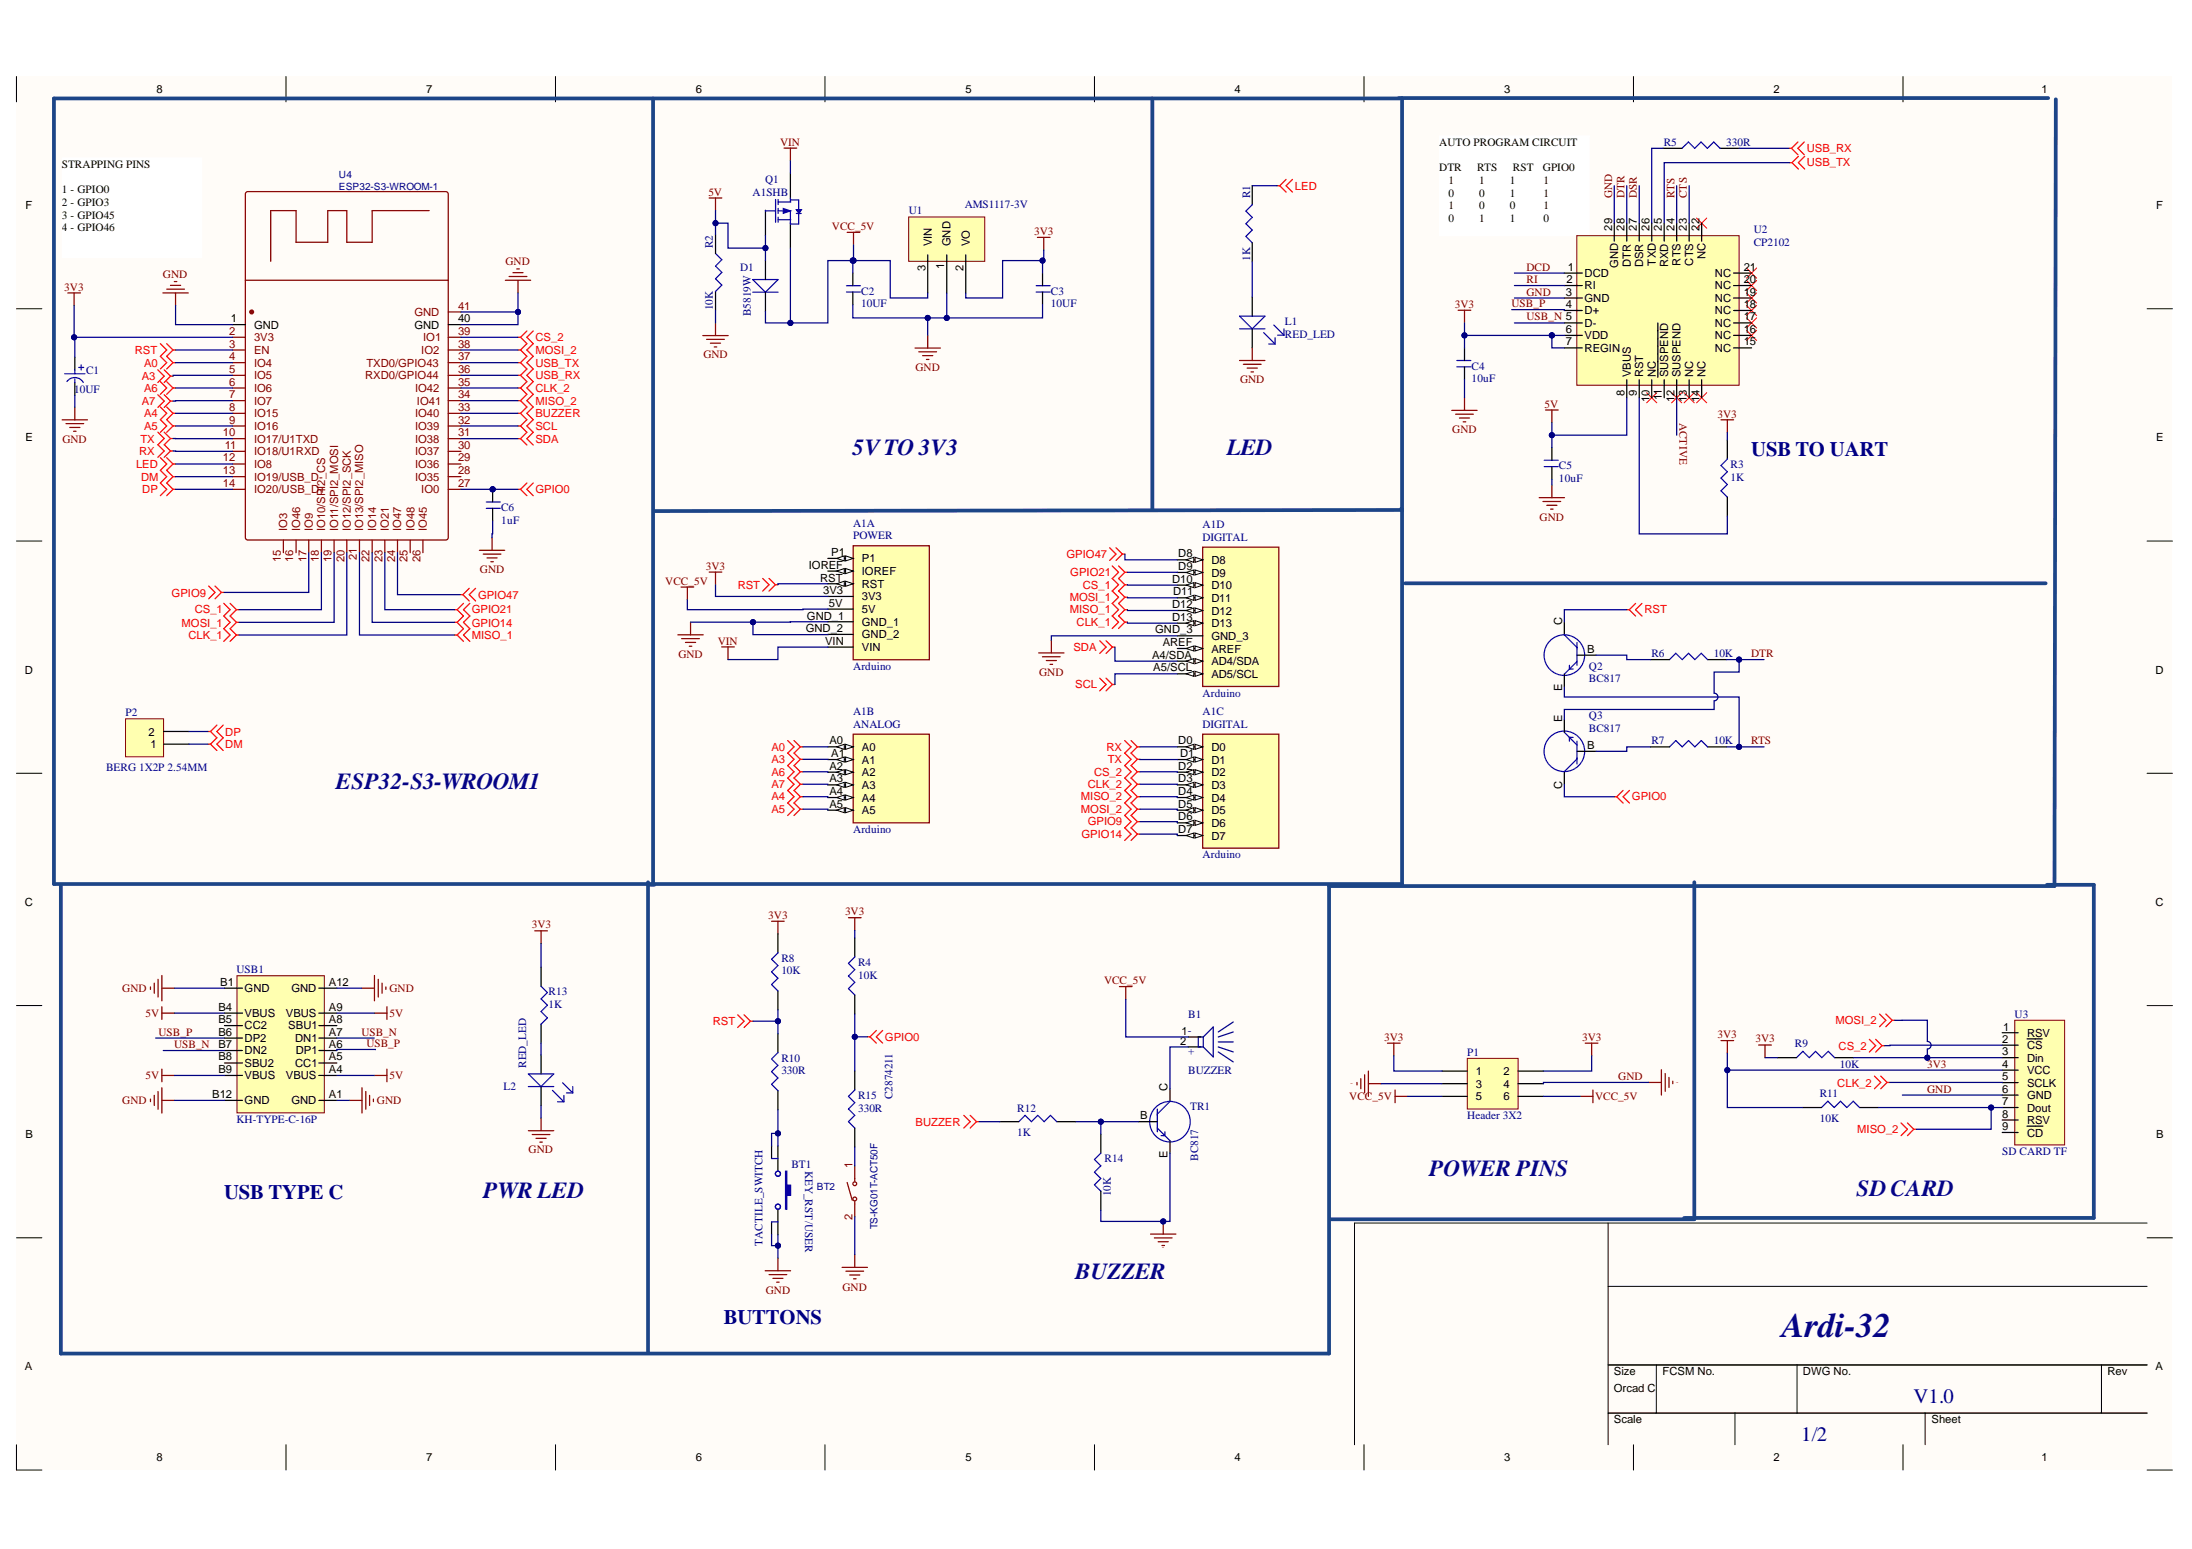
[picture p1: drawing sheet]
<svg xmlns="http://www.w3.org/2000/svg" width="297mm" height="210mm" viewBox="0 0 297 210" stroke-linecap="round" stroke-linejoin="round" font-family="sans-serif">
<defs><g id="words">
<text font-size="4.6" fill="#0c0087" x="241.4" y="181.2">Ardi-32</text>
<g font-size="3.1" fill="#0c0087">
<text x="115.5" y="61.7">5VTO 3V3</text>
<text x="166.3" y="61.7">LED</text>
<text x="45.5" y="106.9">ESP32-S3-WROOM1</text>
<text x="193.7" y="159.4">POWER PINS</text>
<text x="65.5" y="162.3">PWR LED</text>
<text x="251.6" y="162.1">SDCARD</text>
<text x="145.7" y="173.3">BUZZER</text>
</g>
<g font-size="2.8" fill="#000080">
<text x="237.3" y="61.8">USB TO UART</text>
<text x="30.4" y="162.5">USB TYPE C</text>
<text x="98.1" y="179.4">BUTTONS</text>
<text x="259.3" y="190.2">V1.0</text>
<text x="244.1" y="195.2">1/2</text>
</g>
<g font-size="1.5">
<text x="21.2" y="12.6">8</text>
<text x="57.8" y="12.6">7</text>
<text x="94.3" y="12.6">6</text>
<text x="130.8" y="12.6">5</text>
<text x="167.3" y="12.6">4</text>
<text x="203.8" y="12.6">3</text>
<text x="240.3" y="12.6">2</text>
<text x="276.6" y="12.6">1</text>
<text x="8.4" y="22.8">STRAPPING PINS</text>
<text x="195" y="19.8">AUTO PROGRAM CIRCUIT</text>
<text x="195" y="23.2">DTR</text>
<text x="200.2" y="23.2">RTS</text>
<text x="205" y="23.2">RST</text>
<text x="209.1" y="23.2">GPIO0</text>
<text x="3.5" y="28.4">F</text>
<text x="8.4" y="26.2">1 - GPIO0</text>
<text x="8.4" y="28">2 - GPIO3</text>
<text x="8.4" y="29.7">3 - GPIO45</text>
<text x="196.3" y="24.9">1</text>
<text x="196.3" y="26.7">0</text>
<text x="196.3" y="28.4">1</text>
<text x="200.4" y="24.9">1</text>
<text x="200.4" y="26.7">0</text>
<text x="200.4" y="28.4">0</text>
<text x="204.6" y="24.9">1</text>
<text x="204.6" y="26.7">1</text>
<text x="204.6" y="28.4">0</text>
<text x="209.2" y="24.9">1</text>
<text x="209.2" y="26.7">1</text>
<text x="209.2" y="28.4">1</text>
<text x="292.2" y="28.4">F</text>
<text x="8.4" y="31.3">4 - GPIO46</text>
<text x="126.3" y="33.4" transform="rotate(-90 126.3 33.4)">VIN</text>
<text x="128.8" y="33.4" transform="rotate(-90 128.8 33.4)">GND</text>
<text x="131.4" y="33.4" transform="rotate(-90 131.4 33.4)">VO</text>
<text x="196.3" y="30.1">0</text>
<text x="200.4" y="30.1">1</text>
<text x="204.6" y="30.1">1</text>
<text x="209.2" y="30.1">0</text>
<text x="218.4" y="31.3" transform="rotate(-90 218.4 31.3)">29</text>
<text x="220.1" y="31.3" transform="rotate(-90 220.1 31.3)">28</text>
<text x="221.8" y="31.3" transform="rotate(-90 221.8 31.3)">27</text>
<text x="223.5" y="31.3" transform="rotate(-90 223.5 31.3)">26</text>
<text x="224.4" y="36" transform="rotate(-90 224.4 36)">TXD</text>
<text x="225.2" y="31.3" transform="rotate(-90 225.2 31.3)">25</text>
<text x="226.9" y="31.3" transform="rotate(-90 226.9 31.3)">24</text>
<text x="227.7" y="36" transform="rotate(-90 227.7 36)">RTS</text>
<text x="228.6" y="31.3" transform="rotate(-90 228.6 31.3)">23</text>
<text x="229.4" y="36" transform="rotate(-90 229.4 36)">CTS</text>
<text x="230.3" y="31.3" transform="rotate(-90 230.3 31.3)">22</text>
<text x="231.1" y="35.1" transform="rotate(-90 231.1 35.1)">NC</text>
<text x="125.4" y="36.7" transform="rotate(-90 125.4 36.7)">3</text>
<text x="128" y="36.5" transform="rotate(-90 128 36.5)">1</text>
<text x="130.6" y="36.7" transform="rotate(-90 130.6 36.7)">2</text>
<text x="212.2" y="40">3</text>
<text x="212.2" y="41.7">4</text>
<text x="212.3" y="38.4">2</text>
<text x="212.4" y="36.7">1</text>
<text x="214.7" y="37.5">DCD</text>
<text x="214.7" y="39.2">RI</text>
<text x="214.7" y="40.9">GND</text>
<text x="219.3" y="36.3" transform="rotate(-90 219.3 36.3)">GND</text>
<text x="221" y="36.2" transform="rotate(-90 221 36.2)">DTR</text>
<text x="222.7" y="36.2" transform="rotate(-90 222.7 36.2)">DSR</text>
<text x="226.1" y="36.2" transform="rotate(-90 226.1 36.2)">RXD</text>
<text x="232.4" y="40.9">NC</text>
<text x="232.4" y="39.2">NC</text>
<text x="232.4" y="37.5">NC</text>
<text x="236.3" y="41.7">18</text>
<text x="236.3" y="40">19</text>
<text x="236.3" y="38.4">20</text>
<text x="236.3" y="36.7">21</text>
<text x="31.3" y="43.7">1</text>
<text x="34.4" y="44.5">GND</text>
<text x="56.2" y="44.5">GND</text>
<text x="62.1" y="43.7">40</text>
<text x="212.2" y="45.1">6</text>
<text x="212.2" y="46.8">7</text>
<text x="214.7" y="42.6">D+</text>
<text x="214.7" y="44.3">D-</text>
<text x="214.7" y="46">VDD</text>
<text x="214.7" y="47.6">REGIN</text>
<text x="232.4" y="47.6">NC</text>
<text x="232.4" y="46">NC</text>
<text x="232.4" y="44.3">NC</text>
<text x="232.4" y="42.6">NC</text>
<text x="236.3" y="46.8">15</text>
<text x="236.3" y="45.1">16</text>
<text x="236.3" y="43.4">17</text>
<text x="220.1" y="53.6" transform="rotate(-90 220.1 53.6)">8</text>
<text x="221" y="51.1" transform="rotate(-90 221 51.1)">VBUS</text>
<text x="221.8" y="53.6" transform="rotate(-90 221.8 53.6)">9</text>
<text x="222.7" y="51.1" transform="rotate(-90 222.7 51.1)">RST</text>
<text x="224.4" y="51.1" transform="rotate(-90 224.4 51.1)">NC</text>
<text x="226.1" y="51.1" transform="rotate(-90 226.1 51.1)">SUSPEND</text>
<text x="227.7" y="51.1" transform="rotate(-90 227.7 51.1)">SUSPEND</text>
<text x="229.4" y="51.1" transform="rotate(-90 229.4 51.1)">NC</text>
<text x="231.1" y="51.1" transform="rotate(-90 231.1 51.1)">NC</text>
<text x="3.5" y="59.8">E</text>
<text x="223.5" y="54.5" transform="rotate(-90 223.5 54.5)">10</text>
<text x="225.2" y="54.2" transform="rotate(-90 225.2 54.2)">11</text>
<text x="226.9" y="54.5" transform="rotate(-90 226.9 54.5)">12</text>
<text x="228.6" y="54.5" transform="rotate(-90 228.6 54.5)">13</text>
<text x="230.3" y="54.5" transform="rotate(-90 230.3 54.5)">14</text>
<text x="292.2" y="59.8">E</text>
<text x="109.6" y="77">IOREF</text>
<text x="112.6" y="75.4">P1</text>
<text x="116.8" y="76.2">P1</text>
<text x="116.8" y="77.9">IOREF</text>
<text x="159.7" y="75.5">D8</text>
<text x="159.7" y="77.3">D9</text>
<text x="164.2" y="76.4">D8</text>
<text x="109.3" y="84">GND_1</text>
<text x="111.1" y="78.8">RST</text>
<text x="111.5" y="80.5">3V3</text>
<text x="112.3" y="82.2">5V</text>
<text x="116.8" y="79.7">RST</text>
<text x="116.8" y="81.4">3V3</text>
<text x="116.8" y="83">5V</text>
<text x="158.8" y="79">D10</text>
<text x="158.8" y="82.4">D12</text>
<text x="159" y="80.7">D11</text>
<text x="164.2" y="78.1">D9</text>
<text x="164.2" y="79.8">D10</text>
<text x="164.2" y="81.5">D11</text>
<text x="164.2" y="83.3">D12</text>
<text x="109.2" y="85.7">GND_2</text>
<text x="111.8" y="87.4">VIN</text>
<text x="116.8" y="84.8">GND_1</text>
<text x="116.8" y="86.5">GND_2</text>
<text x="116.8" y="88.2">VIN</text>
<text x="156.1" y="89.3">A4/SDA</text>
<text x="156.5" y="85.8">GND_3</text>
<text x="157.6" y="87.5">AREF</text>
<text x="158.8" y="84.1">D13</text>
<text x="164.2" y="85">D13</text>
<text x="164.2" y="86.7">GND_3</text>
<text x="164.2" y="88.5">AREF</text>
<text x="211.7" y="84.7" transform="rotate(-90 211.7 84.7)">C</text>
<text x="215.1" y="88.5">B</text>
<text x="3.4" y="91.3">D</text>
<text x="156.3" y="91">A5/SCL</text>
<text x="164.2" y="90.1">AD4/SDA</text>
<text x="164.2" y="91.8">AD5/SCL</text>
<text x="211.7" y="93.7" transform="rotate(-90 211.7 93.7)">E</text>
<text x="292.1" y="91.3">D</text>
<text x="20.1" y="99.7">2</text>
<text x="20.4" y="101.4">1</text>
<text x="112.4" y="100.9">A0</text>
<text x="116.8" y="101.7">A0</text>
<text x="159.7" y="100.9">D0</text>
<text x="164.2" y="101.7">D0</text>
<text x="211.7" y="97.8" transform="rotate(-90 211.7 97.8)">E</text>
<text x="215.1" y="101.5">B</text>
<text x="112.4" y="104.3">A2</text>
<text x="112.4" y="106">A3</text>
<text x="112.4" y="107.7">A4</text>
<text x="112.6" y="102.6">A1</text>
<text x="116.8" y="103.5">A1</text>
<text x="116.8" y="105.2">A2</text>
<text x="116.8" y="106.9">A3</text>
<text x="159.7" y="104.3">D2</text>
<text x="159.7" y="106">D3</text>
<text x="159.7" y="107.7">D4</text>
<text x="159.9" y="102.6">D1</text>
<text x="164.2" y="103.5">D1</text>
<text x="164.2" y="105.2">D2</text>
<text x="164.2" y="106.9">D3</text>
<text x="211.7" y="107" transform="rotate(-90 211.7 107)">C</text>
<text x="112.4" y="109.5">A5</text>
<text x="116.8" y="108.6">A4</text>
<text x="116.8" y="110.3">A5</text>
<text x="159.7" y="109.5">D5</text>
<text x="159.7" y="111.2">D6</text>
<text x="159.7" y="112.9">D7</text>
<text x="164.2" y="108.6">D4</text>
<text x="164.2" y="110.3">D5</text>
<text x="164.2" y="112">D6</text>
<text x="164.2" y="113.8">D7</text>
<text x="3.4" y="122.8">C</text>
<text x="292.1" y="122.8">C</text>
<text x="29.6" y="136.9">B4</text>
<text x="29.9" y="133.6">B1</text>
<text x="33.2" y="134.4">GND</text>
<text x="33.2" y="137.8">VBUS</text>
<text x="38.7" y="137.8">VBUS</text>
<text x="39.5" y="134.4">GND</text>
<text x="44.6" y="136.9">A9</text>
<text x="44.6" y="133.6">A12</text>
<text x="29.6" y="138.6">B5</text>
<text x="29.6" y="140.3">B6</text>
<text x="29.6" y="142">B7</text>
<text x="29.6" y="143.7">B8</text>
<text x="33.2" y="139.5">CC2</text>
<text x="33.2" y="141.2">DP2</text>
<text x="33.2" y="142.9">DN2</text>
<text x="39.1" y="139.5">SBU1</text>
<text x="40" y="141.2">DN1</text>
<text x="40.1" y="142.9">DP1</text>
<text x="44.6" y="143.7">A5</text>
<text x="44.6" y="142">A6</text>
<text x="44.6" y="140.3">A7</text>
<text x="44.6" y="138.6">A8</text>
<text x="159.9" y="141.6">2</text>
<text x="160.1" y="140.2">1</text>
<text x="271.3" y="143">3</text>
<text x="271.3" y="141.3">2</text>
<text x="271.5" y="139.6">1</text>
<text x="274.7" y="143.9">Din</text>
<text x="274.7" y="142.2">CS</text>
<text x="274.7" y="140.5">RSV</text>
<text x="28.8" y="148.8">B12</text>
<text x="29.6" y="145.4">B9</text>
<text x="33.2" y="144.5">SBU2</text>
<text x="33.2" y="146.2">VBUS</text>
<text x="33.2" y="149.6">GND</text>
<text x="38.7" y="146.2">VBUS</text>
<text x="39.5" y="149.6">GND</text>
<text x="40" y="144.5">CC1</text>
<text x="44.6" y="148.8">A1</text>
<text x="44.6" y="145.4">A4</text>
<text x="158.2" y="147.8" transform="rotate(-90 158.2 147.8)">C</text>
<text x="200" y="145.6">1</text>
<text x="200" y="147.4">3</text>
<text x="200" y="149.1">5</text>
<text x="203.7" y="145.6">2</text>
<text x="203.7" y="147.4">4</text>
<text x="203.7" y="149.1">6</text>
<text x="271.3" y="144.7">4</text>
<text x="271.3" y="146.4">5</text>
<text x="271.3" y="148.1">6</text>
<text x="271.3" y="149.8">7</text>
<text x="274.7" y="145.6">VCC</text>
<text x="274.7" y="147.3">SCLK</text>
<text x="274.7" y="148.9">GND</text>
<text x="3.5" y="154.3">B</text>
<text x="154.5" y="151.6">B</text>
<text x="271.3" y="151.5">8</text>
<text x="271.3" y="153.2">9</text>
<text x="274.7" y="150.6">Dout</text>
<text x="274.7" y="152.3">RSV</text>
<text x="274.7" y="154">CD</text>
<text x="292.2" y="154.3">B</text>
<text x="158.2" y="156.9" transform="rotate(-90 158.2 156.9)">E</text>
<text x="3.4" y="185.7">A</text>
<text x="292.1" y="185.7">A</text>
<text x="218.7" y="186.4">Size</text>
<text x="218.7" y="188.6">Orcad C</text>
<text x="225.3" y="186.4">FCSM No.</text>
<text x="244.3" y="186.4">DWG No.</text>
<text x="285.6" y="186.4">Rev</text>
<text x="218.7" y="192.9">Scale</text>
<text x="261.7" y="192.9">Sheet</text>
<text x="21.2" y="198">8</text>
<text x="57.8" y="198">7</text>
<text x="94.3" y="198">6</text>
<text x="130.8" y="198">5</text>
<text x="167.3" y="198">4</text>
<text x="203.8" y="198">3</text>
<text x="240.3" y="198">2</text>
<text x="276.6" y="198">1</text>
</g>
<g font-size="1.5" fill="#800000">
<text x="105.7" y="19.8">VIN</text>
<text x="96" y="26.5">5V</text>
<text x="218.4" y="26.9" transform="rotate(-90 218.4 26.9)">GND</text>
<text x="220.1" y="26.9" transform="rotate(-90 220.1 26.9)">DTR</text>
<text x="221.8" y="26.9" transform="rotate(-90 221.8 26.9)">DSR</text>
<text x="226.9" y="26.9" transform="rotate(-90 226.9 26.9)">RTS</text>
<text x="228.6" y="26.9" transform="rotate(-90 228.6 26.9)">CTS</text>
<text x="68.5" y="35.9">GND</text>
<text x="112.7" y="31.2">VCC_5V</text>
<text x="140.1" y="31.9">3V3</text>
<text x="8.7" y="39.4">3V3</text>
<text x="22.1" y="37.7">GND</text>
<text x="197.1" y="41.7">3V3</text>
<text x="204.8" y="41.7">USB_P</text>
<text x="206.9" y="36.7">DCD</text>
<text x="206.9" y="38.4">RI</text>
<text x="206.9" y="40">GND</text>
<text x="206.9" y="43.4">USB_N 5</text>
<text x="95.3" y="48.6">GND</text>
<text x="124.1" y="50.3">GND</text>
<text x="168" y="52">GND</text>
<text x="8.5" y="60">GND</text>
<text x="196.8" y="58.7">GND</text>
<text x="209.3" y="55.3">5V</text>
<text x="227.6" y="57.3" transform="rotate(90 227.6 57.3)">ACTIVE</text>
<text x="232.7" y="56.6">3V3</text>
<text x="208.6" y="70.5">GND</text>
<text x="65" y="77.6">GND</text>
<text x="95.6" y="77.2">3V3</text>
<text x="90.2" y="79.2">VCC_5V</text>
<text x="91.9" y="89.1">GND</text>
<text x="97.3" y="87.4">VIN</text>
<text x="237.3" y="89">DTR</text>
<text x="140.8" y="91.6">GND</text>
<text x="237.3" y="100.9">RTS</text>
<text x="72.1" y="125.8">3V3</text>
<text x="104.1" y="124.5">3V3</text>
<text x="114.5" y="124">3V3</text>
<text x="16.6" y="134.4">GND</text>
<text x="19.7" y="137.8">5V</text>
<text x="52.8" y="134.4">GND</text>
<text x="52.8" y="137.8">5V</text>
<text x="149.6" y="133.4">VCC_5V</text>
<text x="21.5" y="140.3">USB_P</text>
<text x="23.6" y="142">USB_N</text>
<text x="49" y="140.3">USB_N</text>
<text x="49.6" y="141.8">USB_P</text>
<text x="187.6" y="141">3V3</text>
<text x="214.4" y="141">3V3</text>
<text x="232.7" y="140.7">3V3</text>
<text x="237.9" y="141.3">3V3</text>
<text x="16.6" y="149.6">GND</text>
<text x="19.7" y="146.2">5V</text>
<text x="51.1" y="149.6">GND</text>
<text x="52.8" y="146.2">5V</text>
<text x="182.8" y="149.1">VCC_5V</text>
<text x="216.2" y="149.1">VCC_5V</text>
<text x="219.3" y="146.3">GND</text>
<text x="261.2" y="144.7">3V3</text>
<text x="261.2" y="148.1">GND</text>
<text x="71.6" y="156.3">GND</text>
<text x="103.8" y="175.3">GND</text>
<text x="114.2" y="174.9">GND</text>
</g>
<g font-size="1.5" fill="#000080">
<text x="225.5" y="19.8">R5</text>
<text x="233.9" y="19.8">330R</text>
<text x="102" y="26.5">A1SHB</text>
<text x="103.7" y="24.8">Q1</text>
<text x="123.1" y="29.1">U1</text>
<text x="130.7" y="28.2">AMS1117-3V</text>
<text x="169.4" y="26.9" transform="rotate(-90 169.4 26.9)">R1</text>
<text x="96.6" y="33.6" transform="rotate(-90 96.6 33.6)">R2</text>
<text x="169.4" y="35.3" transform="rotate(-90 169.4 35.3)">1K</text>
<text x="237.6" y="31.6">U2</text>
<text x="237.6" y="33.3">CP2102</text>
<text x="100.3" y="36.7">D1</text>
<text x="116.7" y="40">C2</text>
<text x="116.7" y="41.7">10UF</text>
<text x="142.4" y="40">C3</text>
<text x="142.4" y="41.7">10UF</text>
<text x="96.6" y="42.1" transform="rotate(-90 96.6 42.1)">10K</text>
<text x="101.7" y="42.8" transform="rotate(-90 101.7 42.8)">B5819W</text>
<text x="174.1" y="44.1">L1</text>
<text x="174.1" y="45.8">RED_LED</text>
<text x="10.1" y="53.2">10UF</text>
<text x="11.7" y="50.7">C1</text>
<text x="199.4" y="50.1">C4</text>
<text x="199.4" y="51.8">10uF</text>
<text x="211.3" y="63.6">C5</text>
<text x="211.3" y="65.3">10uF</text>
<text x="234.5" y="63.4">R3</text>
<text x="234.5" y="65.1">1K</text>
<text x="67.9" y="69.3">C6</text>
<text x="67.9" y="71">1uF</text>
<text x="115.6" y="71.4">A1A</text>
<text x="163" y="71.6">A1D</text>
<text x="115.6" y="73.1">POWER</text>
<text x="163" y="73.3">DIGITAL</text>
<text x="223.8" y="89">R6</text>
<text x="232.2" y="89">10K</text>
<text x="115.6" y="90.8">Arduino</text>
<text x="163" y="94.5">Arduino</text>
<text x="215.3" y="90.7">Q2</text>
<text x="215.3" y="92.4">BC817</text>
<text x="17" y="97.1">P2</text>
<text x="115.6" y="98.7">ANALOG</text>
<text x="115.6" y="96.9">A1B</text>
<text x="163" y="98.7">DIGITAL</text>
<text x="163" y="96.9">A1C</text>
<text x="215.3" y="97.5">Q3</text>
<text x="215.3" y="99.2">BC817</text>
<text x="223.8" y="100.9">R7</text>
<text x="232.2" y="100.9">10K</text>
<text x="14.4" y="104.4">BERG 1X2P 2.54MM</text>
<text x="115.6" y="112.9">Arduino</text>
<text x="163" y="116.3">Arduino</text>
<text x="32.1" y="131.9">USB1</text>
<text x="105.9" y="130.4">R8</text>
<text x="116.3" y="130.9">R4</text>
<text x="74.3" y="134.8">R13</text>
<text x="74.3" y="136.6">1K</text>
<text x="105.9" y="132">10K</text>
<text x="116.3" y="132.6">10K</text>
<text x="161" y="138">B1</text>
<text x="273" y="138">U3</text>
<text x="105.9" y="143.9">R10</text>
<text x="161.4" y="139.5" transform="rotate(-180 161.4 139.5)">-</text>
<text x="161.9" y="142.2" transform="rotate(-180 161.9 142.2)">+</text>
<text x="198.8" y="143.1">P1</text>
<text x="243.2" y="141.9">R9</text>
<text x="68.2" y="147.8">L2</text>
<text x="71.3" y="144.7" transform="rotate(-90 71.3 144.7)">RED_LED</text>
<text x="105.9" y="145.6">330R</text>
<text x="116.3" y="148.9">R15</text>
<text x="120.9" y="148.9" transform="rotate(-90 120.9 148.9)">C2874211</text>
<text x="161" y="145.5">BUZZER</text>
<text x="246.6" y="148.7">R11</text>
<text x="249.3" y="144.7">10K</text>
<text x="32.1" y="152.2">KH-TYPE-C-16P</text>
<text x="116.3" y="150.6">330R</text>
<text x="137.8" y="150.6">R12</text>
<text x="137.8" y="153.9">1K</text>
<text x="161.3" y="150.5">TR1</text>
<text x="198.8" y="151.6">Header 3X2</text>
<text x="246.6" y="152">10K</text>
<text x="107.2" y="158.2">BT1</text>
<text x="109.1" y="158.7" transform="rotate(90 109.1 158.7)">KEY_RST/USER</text>
<text x="149.7" y="157.5">R14</text>
<text x="162.4" y="157.3" transform="rotate(-90 162.4 157.3)">BC817</text>
<text x="271.3" y="156.5">SD CARD TF</text>
<text x="150.5" y="162.1" transform="rotate(-90 150.5 162.1)">10K</text>
<text x="103.3" y="168.8" transform="rotate(-90 103.3 168.8)">TACTILE_SWITCH</text>
</g>
<g font-size="1.5" fill="#f00">
<text x="244.8" y="22.6">USB_TX</text>
<text x="244.8" y="20.6">USB_RX</text>
<text x="175.5" y="25.7">LED</text>
<text x="18.3" y="48">RST</text>
<text x="72.6" y="48">MOSI_2</text>
<text x="72.6" y="46.2">CS_2</text>
<text x="19.2" y="51.5">A3</text>
<text x="19.5" y="53.1">A6</text>
<text x="19.5" y="49.7">A0</text>
<text x="72.6" y="53.1">CLK_2</text>
<text x="72.6" y="51.4">USB_RX</text>
<text x="72.6" y="49.7">USB_TX</text>
<text x="19" y="60">TX</text>
<text x="19.2" y="54.9">A7</text>
<text x="19.5" y="58.3">A5</text>
<text x="19.5" y="56.5">A4</text>
<text x="72.6" y="60">SDA</text>
<text x="72.6" y="58.3">SCL</text>
<text x="72.6" y="56.5">BUZZER</text>
<text x="72.6" y="54.8">MISO_2</text>
<text x="18.4" y="63.4">LED</text>
<text x="18.9" y="61.7">RX</text>
<text x="19.1" y="65.1">DM</text>
<text x="19.3" y="66.8">DP</text>
<text x="72.6" y="66.8">GPIO0</text>
<text x="144.5" y="75.6">GPIO47</text>
<text x="23.3" y="80.8">GPIO9</text>
<text x="26.4" y="83.1">CS_1</text>
<text x="63.9" y="83.1">GPIO21</text>
<text x="64.8" y="81.1">GPIO47</text>
<text x="100" y="79.8">RST</text>
<text x="145" y="83.1">MISO_1</text>
<text x="145" y="81.4">MOSI_1</text>
<text x="145" y="78.1">GPIO21</text>
<text x="146.7" y="79.8">CS_1</text>
<text x="222.8" y="83.1">RST</text>
<text x="24.6" y="84.9">MOSI_1</text>
<text x="25.5" y="86.6">CLK_1</text>
<text x="63.9" y="86.6">MISO_1</text>
<text x="63.9" y="84.9">GPIO14</text>
<text x="145.5" y="88.2">SDA</text>
<text x="145.9" y="84.8">CLK_1</text>
<text x="145.7" y="93.3">SCL</text>
<text x="30.5" y="99.7">DP</text>
<text x="30.5" y="101.4">DM</text>
<text x="104.5" y="101.7">A0</text>
<text x="149.9" y="101.7">RX</text>
<text x="104.5" y="106.8">A7</text>
<text x="104.5" y="105.1">A6</text>
<text x="104.5" y="103.4">A3</text>
<text x="147.4" y="106.8">CLK_2</text>
<text x="148.3" y="105.1">CS_2</text>
<text x="150.1" y="103.4">TX</text>
<text x="104.5" y="108.5">A4</text>
<text x="104.5" y="110.2">A5</text>
<text x="146.5" y="108.5">MISO_2</text>
<text x="146.5" y="110.2">MOSI_2</text>
<text x="146.6" y="113.5">GPIO14</text>
<text x="147.4" y="111.9">GPIO9</text>
<text x="221.2" y="108.5">GPIO0</text>
<text x="96.6" y="138.9">RST</text>
<text x="119.9" y="141">GPIO0</text>
<text x="248.7" y="138.8">MOSI_2</text>
<text x="249.1" y="142.3">CS_2</text>
<text x="249" y="147.3">CLK_2</text>
<text x="124.1" y="152.6">BUZZER</text>
<text x="251.7" y="153.6">MISO_2</text>
</g>
<g font-size="1.5" fill="#800">
<text x="62.1" y="42">41</text>
<text x="31" y="45.4">2</text>
<text x="31" y="47.1">3</text>
<text x="34.4" y="46.2">3V3</text>
<text x="34.4" y="48">EN</text>
<text x="56.2" y="42.8">GND</text>
<text x="57.1" y="48">IO2</text>
<text x="57.3" y="46.2">IO1</text>
<text x="62.1" y="47.1">38</text>
<text x="62.1" y="45.4">39</text>
<text x="31" y="48.8">4</text>
<text x="31" y="50.5">5</text>
<text x="31" y="52.3">6</text>
<text x="31" y="54">7</text>
<text x="34.4" y="49.7">IO4</text>
<text x="34.4" y="51.4">IO5</text>
<text x="34.4" y="53.1">IO6</text>
<text x="49.5" y="51.4">RXD0/GPIO44</text>
<text x="49.6" y="49.7">TXD0/GPIO43</text>
<text x="56.2" y="53.1">IO42</text>
<text x="62.1" y="54">34</text>
<text x="62.1" y="52.3">35</text>
<text x="62.1" y="50.5">36</text>
<text x="62.1" y="48.8">37</text>
<text x="30.2" y="59.1">10</text>
<text x="31" y="55.7">8</text>
<text x="31" y="57.4">9</text>
<text x="34.4" y="54.8">IO7</text>
<text x="34.4" y="56.5">IO15</text>
<text x="34.4" y="58.3">IO16</text>
<text x="34.4" y="60">IO17/U1TXD</text>
<text x="56.2" y="60">IO38</text>
<text x="56.2" y="58.3">IO39</text>
<text x="56.2" y="56.5">IO40</text>
<text x="56.5" y="54.8">IO41</text>
<text x="62.1" y="59.1">31</text>
<text x="62.1" y="57.4">32</text>
<text x="62.1" y="55.7">33</text>
<text x="30.2" y="62.5">12</text>
<text x="30.2" y="64.3">13</text>
<text x="30.2" y="66">14</text>
<text x="30.4" y="60.8">11</text>
<text x="34.4" y="61.7">IO18/U1RXD</text>
<text x="34.4" y="63.4">IO8</text>
<text x="34.4" y="65.1">IO19/USB_D-</text>
<text x="56.2" y="65.1">IO35</text>
<text x="56.2" y="63.4">IO36</text>
<text x="56.2" y="61.7">IO37</text>
<text x="62.1" y="66">27</text>
<text x="62.1" y="64.3">28</text>
<text x="62.1" y="62.5">29</text>
<text x="62.1" y="60.8">30</text>
<text x="34.4" y="66.8">IO20/USB_D+</text>
<text x="38.9" y="72" transform="rotate(-90 38.9 72)">IO3</text>
<text x="40.7" y="72" transform="rotate(-90 40.7 72)">IO46</text>
<text x="42.4" y="72" transform="rotate(-90 42.4 72)">IO9</text>
<text x="44.1" y="72" transform="rotate(-90 44.1 72)">IO10/SPI2_CS</text>
<text x="45.8" y="72" transform="rotate(-90 45.8 72)">IO11/SPI2_MOSI</text>
<text x="47.5" y="72" transform="rotate(-90 47.5 72)">IO12/SPI2_SCK</text>
<text x="49.2" y="72" transform="rotate(-90 49.2 72)">IO13/SPI2_MISO</text>
<text x="51" y="72" transform="rotate(-90 51 72)">IO14</text>
<text x="52.7" y="72" transform="rotate(-90 52.7 72)">IO21</text>
<text x="54.4" y="72" transform="rotate(-90 54.4 72)">IO47</text>
<text x="56.2" y="72" transform="rotate(-90 56.2 72)">IO48</text>
<text x="57.1" y="66.8">IO0</text>
<text x="57.8" y="72" transform="rotate(-90 57.8 72)">IO45</text>
<text x="38.1" y="76.2" transform="rotate(-90 38.1 76.2)">15</text>
<text x="39.7" y="76.2" transform="rotate(-90 39.7 76.2)">16</text>
<text x="41.5" y="76.2" transform="rotate(-90 41.5 76.2)">17</text>
<text x="43.2" y="76.2" transform="rotate(-90 43.2 76.2)">18</text>
<text x="44.9" y="76.2" transform="rotate(-90 44.9 76.2)">19</text>
<text x="46.7" y="76.2" transform="rotate(-90 46.7 76.2)">20</text>
<text x="48.4" y="75.9" transform="rotate(-90 48.4 75.9)">21</text>
<text x="50.1" y="76.2" transform="rotate(-90 50.1 76.2)">22</text>
<text x="51.8" y="76.2" transform="rotate(-90 51.8 76.2)">23</text>
<text x="53.5" y="76.2" transform="rotate(-90 53.5 76.2)">24</text>
<text x="55.2" y="76.2" transform="rotate(-90 55.2 76.2)">25</text>
<text x="57" y="76.2" transform="rotate(-90 57 76.2)">26</text>
<text x="115.5" y="158.3" transform="rotate(-90 115.5 158.3)">1</text>
<text x="115.5" y="165.3" transform="rotate(-90 115.5 165.3)">2</text>
</g>
<g font-size="1.4" fill="#000080">
<text x="45.9" y="24.1">U4</text>
<text x="45.9" y="25.7">ESP32-S3-WROOM-1</text>
<text x="110.7" y="161.2">BT2</text>
<text x="118.9" y="166.6" transform="rotate(-90 118.9 166.6)">TS-KG01T-ACT50F</text>
</g>
</g></defs>
<g fill="#fffcf8">
<path d="M2.2 10.4h292.2v188.8h-292.2z" fill-rule="evenodd"/>
<path d="M5.7 13.8h285.3v182h-285.3z" fill-rule="evenodd"/>
</g>
<g fill="none" stroke="#000" stroke-width=".14">
<path d="M2.2 10.4v3.4M38.8 10.4v3.4M75.3 10.4v3.4M111.8 10.4v3.4M148.3 10.4v3.4M184.8 10.4v3.4M221.4 10.4v3.4M257.9 10.4v3.4M2.2 41.8h3.5M291 41.8h3.4M2.2 73.3h3.5M291 73.3h3.4"/>
<path d="M2.2 104.8h3.5M291 104.8h3.4M2.2 136.3h3.5M291 136.3h3.4M2.2 167.7h3.5M217.9 165.7v30.1M217.9 174.3h73.1M291 167.7h3.4M291 165.7h-107.5v30.1M2.2 195.8v3.4h3.5M38.8 195.8v3.4M75.3 195.8v3.4"/>
<path d="M111.8 195.8v3.4M148.3 195.8v3.4M184.8 195.8v3.4M217.9 185h73.1M217.9 191.5h73.1M221.4 195.8v3.4M224.4 185v6.5M235.1 191.5v4.3M243.5 185v6.5M257.9 195.8v3.4M260.9 191.5v4.3M284.8 185v6.5"/>
<path d="M291 199.2h3.4"/>
</g>
<path d="M73.3 133.6l.9 .9-.9 .9 .9 .8-.9 .9 .9 .8-.9 .9M71.6 145.5h3.4l-1.7 1.7zM71.6 147.2h3.4M74.9 147.8l1.5 1.5M75.6 149.3h.8M76.2 146.7l1.4 1.4M76.4 148.4v.9M76.8 148.1h.8M77.6 147.2v.9" fill="none" stroke="#00f" stroke-width=".17"/>
<path d="M73.3 131.1v2.5M73.3 138.8v2.6M73.3 142.9v2.6M73.3 147.2v2.6" fill="none" stroke="#000" stroke-width=".17"/>
<path d="M71.6 153.2h3.4M72.1 153.7h2.4M72.6 154.3h1.4M73.1 154.8h.4M73.3 151.5v1.7" fill="none" stroke="#800000" stroke-width=".17"/>
<path d="M7.3 13.3h182.7v106.5h-182.7zM88.5 13.3v106.5M156.2 13.3v55.8M190 69.1l-101.3 .2" fill="none" stroke="#1c4587" stroke-width=".51"/>
<path d="M115.6 74h10.3v15.4h-10.3z" fill-rule="evenodd" fill="#ffffb0"/>
<path d="M115.6 74h10.3v15.4h-10.3z" fill="none" stroke="#800000" stroke-width=".17"/>
<path d="M112.2 75.7h3.4" fill="none" stroke="#000" stroke-width=".17"/>
<path d="M114.6 75.3l1 .4-1 .3z" fill="#f8fcff"/>
<path d="M114.6 75.3l1 .4-1 .3z" fill="none" stroke="#000" stroke-width=".14"/>
<path d="M113.4 75.7l1-.4v.7z" fill="#f8fcff"/>
<path d="M113.4 75.7l1-.4v.7z" fill="none" stroke="#000" stroke-width=".14"/>
<path d="M112.2 77.4h3.4" fill="none" stroke="#000" stroke-width=".17"/>
<path d="M114.6 77l1 .4-1 .3z" fill="#f8fcff"/>
<path d="M114.6 77l1 .4-1 .3z" fill="none" stroke="#000" stroke-width=".14"/>
<path d="M113.4 77.4l1-.4v.7z" fill="#f8fcff"/>
<path d="M113.4 77.4l1-.4v.7z" fill="none" stroke="#000" stroke-width=".14"/>
<path d="M112.2 79.1h3.4" fill="none" stroke="#000" stroke-width=".17"/>
<path d="M114.6 78.8l1 .3-1 .3z" fill="#f8fcff"/>
<path d="M114.6 78.8l1 .3-1 .3z" fill="none" stroke="#000" stroke-width=".14"/>
<path d="M113.4 79.1l1-.3v.6z" fill="#f8fcff"/>
<path d="M113.4 79.1l1-.3v.6z" fill="none" stroke="#000" stroke-width=".14"/>
<path d="M112.2 80.8h3.4M112.2 82.5h3.4M112.2 84.3h3.4M112.2 86h3.4M112.2 87.7h3.4" fill="none" stroke="#000" stroke-width=".17"/>
<path d="M115.6 99.5h10.3v12h-10.3z" fill-rule="evenodd" fill="#ffffb0"/>
<path d="M115.6 99.5h10.3v12h-10.3z" fill="none" stroke="#800000" stroke-width=".17"/>
<path d="M112.2 101.2h3.4" fill="none" stroke="#000" stroke-width=".17"/>
<path d="M114.6 100.9l1 .3-1 .3z" fill="#f8fcff"/>
<path d="M114.6 100.9l1 .3-1 .3z" fill="none" stroke="#000" stroke-width=".14"/>
<path d="M113.4 101.2l1-.3v.6z" fill="#f8fcff"/>
<path d="M113.4 101.2l1-.3v.6z" fill="none" stroke="#000" stroke-width=".14"/>
<path d="M112.2 102.9h3.4" fill="none" stroke="#000" stroke-width=".17"/>
<path d="M114.6 102.6l1 .3-1 .4z" fill="#f8fcff"/>
<path d="M114.6 102.6l1 .3-1 .4z" fill="none" stroke="#000" stroke-width=".14"/>
<path d="M113.4 102.9l1-.3v.7z" fill="#f8fcff"/>
<path d="M113.4 102.9l1-.3v.7z" fill="none" stroke="#000" stroke-width=".14"/>
<path d="M112.2 104.6h3.4" fill="none" stroke="#000" stroke-width=".17"/>
<path d="M114.6 104.3l1 .3-1 .4z" fill="#f8fcff"/>
<path d="M114.6 104.3l1 .3-1 .4z" fill="none" stroke="#000" stroke-width=".14"/>
<path d="M113.4 104.6l1-.3v.7z" fill="#f8fcff"/>
<path d="M113.4 104.6l1-.3v.7z" fill="none" stroke="#000" stroke-width=".14"/>
<path d="M112.2 106.4h3.4" fill="none" stroke="#000" stroke-width=".17"/>
<path d="M114.6 106l1 .4-1 .3z" fill="#f8fcff"/>
<path d="M114.6 106l1 .4-1 .3z" fill="none" stroke="#000" stroke-width=".14"/>
<path d="M113.4 106.4l1-.4v.7z" fill="#f8fcff"/>
<path d="M113.4 106.4l1-.4v.7z" fill="none" stroke="#000" stroke-width=".14"/>
<path d="M112.2 108.1h3.4" fill="none" stroke="#000" stroke-width=".17"/>
<path d="M114.6 107.7l1 .4-1 .3z" fill="#f8fcff"/>
<path d="M114.6 107.7l1 .4-1 .3z" fill="none" stroke="#000" stroke-width=".14"/>
<path d="M113.4 108.1l1-.4v.7z" fill="#f8fcff"/>
<path d="M113.4 108.1l1-.4v.7z" fill="none" stroke="#000" stroke-width=".14"/>
<path d="M112.2 109.8h3.4" fill="none" stroke="#000" stroke-width=".17"/>
<path d="M114.6 109.4l1 .4-1 .3z" fill="#f8fcff"/>
<path d="M114.6 109.4l1 .4-1 .3z" fill="none" stroke="#000" stroke-width=".14"/>
<path d="M113.4 109.8l1-.4v.7z" fill="#f8fcff"/>
<path d="M113.4 109.8l1-.4v.7z" fill="none" stroke="#000" stroke-width=".14"/>
<path d="M163 99.5h10.3v15.4h-10.3z" fill-rule="evenodd" fill="#ffffb0"/>
<path d="M163 99.5h10.3v15.4h-10.3z" fill="none" stroke="#800000" stroke-width=".17"/>
<path d="M159.5 101.2h3.5" fill="none" stroke="#000" stroke-width=".17"/>
<path d="M161.9 100.9l1.1 .3-1.1 .3z" fill="#f8fcff"/>
<path d="M161.9 100.9l1.1 .3-1.1 .3z" fill="none" stroke="#000" stroke-width=".14"/>
<path d="M160.7 101.2l1.1-.3v.6z" fill="#f8fcff"/>
<path d="M160.7 101.2l1.1-.3v.6z" fill="none" stroke="#000" stroke-width=".14"/>
<path d="M159.5 102.9h3.5" fill="none" stroke="#000" stroke-width=".17"/>
<path d="M161.9 102.6l1.1 .3-1.1 .4z" fill="#f8fcff"/>
<path d="M161.9 102.6l1.1 .3-1.1 .4z" fill="none" stroke="#000" stroke-width=".14"/>
<path d="M160.7 102.9l1.1-.3v.7z" fill="#f8fcff"/>
<path d="M160.7 102.9l1.1-.3v.7z" fill="none" stroke="#000" stroke-width=".14"/>
<path d="M159.5 104.6h3.5" fill="none" stroke="#000" stroke-width=".17"/>
<path d="M161.9 104.3l1.1 .3-1.1 .4z" fill="#f8fcff"/>
<path d="M161.9 104.3l1.1 .3-1.1 .4z" fill="none" stroke="#000" stroke-width=".14"/>
<path d="M160.7 104.6l1.1-.3v.7z" fill="#f8fcff"/>
<path d="M160.7 104.6l1.1-.3v.7z" fill="none" stroke="#000" stroke-width=".14"/>
<path d="M159.5 106.4h3.5" fill="none" stroke="#000" stroke-width=".17"/>
<path d="M161.9 106l1.1 .4-1.1 .3z" fill="#f8fcff"/>
<path d="M161.9 106l1.1 .4-1.1 .3z" fill="none" stroke="#000" stroke-width=".14"/>
<path d="M160.7 106.4l1.1-.4v.7z" fill="#f8fcff"/>
<path d="M160.7 106.4l1.1-.4v.7z" fill="none" stroke="#000" stroke-width=".14"/>
<path d="M159.5 108.1h3.5" fill="none" stroke="#000" stroke-width=".17"/>
<path d="M161.9 107.7l1.1 .4-1.1 .3z" fill="#f8fcff"/>
<path d="M161.9 107.7l1.1 .4-1.1 .3z" fill="none" stroke="#000" stroke-width=".14"/>
<path d="M160.7 108.1l1.1-.4v.7z" fill="#f8fcff"/>
<path d="M160.7 108.1l1.1-.4v.7z" fill="none" stroke="#000" stroke-width=".14"/>
<path d="M159.5 109.8h3.5" fill="none" stroke="#000" stroke-width=".17"/>
<path d="M161.9 109.4l1.1 .4-1.1 .3z" fill="#f8fcff"/>
<path d="M161.9 109.4l1.1 .4-1.1 .3z" fill="none" stroke="#000" stroke-width=".14"/>
<path d="M160.7 109.8l1.1-.4v.7z" fill="#f8fcff"/>
<path d="M160.7 109.8l1.1-.4v.7z" fill="none" stroke="#000" stroke-width=".14"/>
<path d="M159.5 111.5h3.5" fill="none" stroke="#000" stroke-width=".17"/>
<path d="M161.9 111.2l1.1 .3-1.1 .3z" fill="#f8fcff"/>
<path d="M161.9 111.2l1.1 .3-1.1 .3z" fill="none" stroke="#000" stroke-width=".14"/>
<path d="M160.7 111.5l1.1-.3v.6z" fill="#f8fcff"/>
<path d="M160.7 111.5l1.1-.3v.6z" fill="none" stroke="#000" stroke-width=".14"/>
<path d="M159.5 113.2h3.5" fill="none" stroke="#000" stroke-width=".17"/>
<path d="M161.9 112.9l1.1 .3-1.1 .4z" fill="#f8fcff"/>
<path d="M161.9 112.9l1.1 .3-1.1 .4z" fill="none" stroke="#000" stroke-width=".14"/>
<path d="M160.7 113.2l1.1-.3v.7z" fill="#f8fcff"/>
<path d="M160.7 113.2l1.1-.3v.7z" fill="none" stroke="#000" stroke-width=".14"/>
<path d="M163 74.1h10.3v18.9h-10.3z" fill-rule="evenodd" fill="#ffffb0"/>
<path d="M163 74.1h10.3v18.9h-10.3z" fill="none" stroke="#800000" stroke-width=".17"/>
<path d="M159.5 75.9h3.5" fill="none" stroke="#000" stroke-width=".17"/>
<path d="M161.9 75.5l1.1 .4-1.1 .3z" fill="#f8fcff"/>
<path d="M161.9 75.5l1.1 .4-1.1 .3z" fill="none" stroke="#000" stroke-width=".14"/>
<path d="M160.7 75.9l1.1-.4v.7z" fill="#f8fcff"/>
<path d="M160.7 75.9l1.1-.4v.7z" fill="none" stroke="#000" stroke-width=".14"/>
<path d="M159.5 77.6h3.5" fill="none" stroke="#000" stroke-width=".17"/>
<path d="M161.9 77.2l1.1 .4-1.1 .3z" fill="#f8fcff"/>
<path d="M161.9 77.2l1.1 .4-1.1 .3z" fill="none" stroke="#000" stroke-width=".14"/>
<path d="M160.7 77.6l1.1-.4v.7z" fill="#f8fcff"/>
<path d="M160.7 77.6l1.1-.4v.7z" fill="none" stroke="#000" stroke-width=".14"/>
<path d="M159.5 79.3h3.5" fill="none" stroke="#000" stroke-width=".17"/>
<path d="M161.9 78.9l1.1 .4-1.1 .3z" fill="#f8fcff"/>
<path d="M161.9 78.9l1.1 .4-1.1 .3z" fill="none" stroke="#000" stroke-width=".14"/>
<path d="M160.7 79.3l1.1-.4v.7z" fill="#f8fcff"/>
<path d="M160.7 79.3l1.1-.4v.7z" fill="none" stroke="#000" stroke-width=".14"/>
<path d="M159.5 81h3.5" fill="none" stroke="#000" stroke-width=".17"/>
<path d="M161.9 80.7l1.1 .3-1.1 .4z" fill="#f8fcff"/>
<path d="M161.9 80.7l1.1 .3-1.1 .4z" fill="none" stroke="#000" stroke-width=".14"/>
<path d="M160.7 81l1.1-.3v.7z" fill="#f8fcff"/>
<path d="M160.7 81l1.1-.3v.7z" fill="none" stroke="#000" stroke-width=".14"/>
<path d="M159.5 82.7h3.5" fill="none" stroke="#000" stroke-width=".17"/>
<path d="M161.9 82.4l1.1 .3-1.1 .4z" fill="#f8fcff"/>
<path d="M161.9 82.4l1.1 .3-1.1 .4z" fill="none" stroke="#000" stroke-width=".14"/>
<path d="M160.7 82.7l1.1-.3v.7z" fill="#f8fcff"/>
<path d="M160.7 82.7l1.1-.3v.7z" fill="none" stroke="#000" stroke-width=".14"/>
<path d="M159.5 84.4h3.5" fill="none" stroke="#000" stroke-width=".17"/>
<path d="M161.9 84.1l1.1 .3-1.1 .4z" fill="#f8fcff"/>
<path d="M161.9 84.1l1.1 .3-1.1 .4z" fill="none" stroke="#000" stroke-width=".14"/>
<path d="M160.7 84.4l1.1-.3v.7z" fill="#f8fcff"/>
<path d="M160.7 84.4l1.1-.3v.7z" fill="none" stroke="#000" stroke-width=".14"/>
<path d="M159.5 86.2h3.5M159.5 87.9h3.5" fill="none" stroke="#000" stroke-width=".17"/>
<path d="M161.9 87.5l1.1 .4-1.1 .3z" fill="#f8fcff"/>
<path d="M161.9 87.5l1.1 .4-1.1 .3z" fill="none" stroke="#000" stroke-width=".14"/>
<path d="M160.7 87.9l1.1-.4v.7z" fill="#f8fcff"/>
<path d="M160.7 87.9l1.1-.4v.7z" fill="none" stroke="#000" stroke-width=".14"/>
<path d="M159.5 89.6h3.5" fill="none" stroke="#000" stroke-width=".17"/>
<path d="M161.9 89.2l1.1 .4-1.1 .3z" fill="#f8fcff"/>
<path d="M161.9 89.2l1.1 .4-1.1 .3z" fill="none" stroke="#000" stroke-width=".14"/>
<path d="M160.7 89.6l1.1-.4v.7z" fill="#f8fcff"/>
<path d="M160.7 89.6l1.1-.4v.7z" fill="none" stroke="#000" stroke-width=".14"/>
<path d="M159.5 91.3h3.5" fill="none" stroke="#000" stroke-width=".17"/>
<path d="M161.9 91l1.1 .3-1.1 .4z" fill="#f8fcff"/>
<path d="M161.9 91l1.1 .3-1.1 .4z" fill="none" stroke="#000" stroke-width=".14"/>
<path d="M160.7 91.3l1.1-.3v.7z" fill="#f8fcff"/>
<path d="M160.7 91.3l1.1-.3v.7z" fill="none" stroke="#000" stroke-width=".14"/>
<g fill="none" stroke="#f00" stroke-width=".17">
<path d="M150.7 78.4l.9 .8-.9 .9 .9 .8-.9 .9M150.7 76.7l.9 .8-.9 .9M151.6 78.4l.8 .8M151.6 76.7l.8 .8M152.4 79.2l-.8 .9 .8 .8M152.4 79.2h.4M152.4 77.5l-.8 .9M152.4 77.5h.4M149 91.9l.9 .9-.9 .8M149 86.8l.9 .9-.9 .8M149.9 91.9l.8 .9M149.9 86.8l.8 .9"/>
<path d="M150.7 83.5l.9 .8-.9 .9M150.7 81.8l.9 .8-.9 .9M150.7 92.8l-.8 .8M150.7 92.8h.4M150.7 87.7l-.8 .8M150.7 87.7h.4M151.6 83.5l.8 .8M151.6 81.8l.8 .8M152.4 84.3l-.8 .9M152.4 84.3h.4M152.4 82.6l-.8 .9M152.4 82.6h.4"/>
<path d="M152.4 80.9l-.8 .9M152.4 80.9h.4M106.7 103.7l.9 .9-.9 .8 .9 .9-.9 .8 .9 .9-.9 .8M106.7 108.8l.9 .9-.9 .8M106.7 100.3l.9 .9-.9 .9M106.7 102l.9 .9-.9 .9M107.6 108.8l.9 .9M107.6 103.7l.9 .9M107.6 100.3l.9 .9M107.6 102l.9 .9M108.5 101.2h.3M108.5 102.9h.3"/>
<path d="M108.5 108l-.9 .8M108.5 106.3l-.9 .8 .9 .9M108.5 108h.3M108.5 109.7l-.9 .8M108.5 109.7h.3M108.5 104.6l-.9 .8 .9 .9M108.5 106.3h.3M108.5 104.6h.3M108.5 101.2l-.9 .9M108.5 102.9l-.9 .9M152.4 100.3l.9 .9-.9 .9M152.4 102l.9 .9-.9 .9"/>
<path d="M152.4 103.7l.9 .9-.9 .8 .9 .9-.9 .8 .9 .9-.9 .8M152.4 108.8l.9 .9-.9 .8M152.4 112.2l.9 .8-.9 .9M152.4 110.5l.9 .8-.9 .9M153.3 100.3l.8 .9M153.3 102l.8 .9M153.3 108.8l.8 .9M153.3 103.7l.8 .9M153.3 112.2l.8 .8M153.3 110.5l.8 .8M154.1 101.2l-.8 .9M154.1 101.2h.4"/>
<path d="M154.1 102.9l-.8 .9M154.1 102.9h.4M154.1 108h.4M154.1 109.7h.4M154.1 106.3h.4M154.1 104.6h.4M154.1 106.3l-.8 .8 .8 .9M154.1 104.6l-.8 .8 .8 .9M154.1 108l-.8 .8M154.1 109.7l-.8 .8M154.1 113l-.8 .9M154.1 113h.4"/>
<path d="M154.1 111.3l-.8 .9M154.1 111.3h.4"/>
</g>
<g fill="none" stroke="#800000" stroke-width=".17">
<path d="M140.6 32.2h1.7M141.4 32.2v1.7M124 47.2h3.4M124.5 47.7h2.4M125 48.2h1.4M125.5 48.7h.4M125.7 45.4v1.8M96.1 77.5h1.7M97 77.5v1.7M91.9 86h3.4M92.4 86.5h2.4M92.9 87.1h1.4"/>
<path d="M93.4 87.6h.3M93.6 84.3v1.7M140.8 88.5h3.4M141.3 89h2.4M141.8 89.5h1.4M142.3 90h.3M142.5 86.8v1.7"/>
</g>
<path d="M103.7 28.6h1.4M105.1 27v3.1M105.4 27.4h1.8M105.4 28.6h1.8M105.4 29.8h1.8M105.4 27v.7M105.4 28.2v.7M105.4 29.4v.7M114.7 39.6h1.9M114.7 38.7h1.9M140.4 39.6h1.9M140.4 38.7h1.9" fill="none" stroke="#00f" stroke-width=".17"/>
<path d="M103.7 28.5v3.4M107.1 23.5v3.4M107.1 30.2v3.4M115.6 37v1.7M115.6 39.6v1.7M141.3 37v1.7M141.3 39.6v1.7" fill="none" stroke="#000" stroke-width=".17"/>
<path d="M106.1 28.2l1.1 .4-1.1 .3z" fill="#00f"/>
<path d="M106.1 28.2l1.1 .4-1.1 .3z" fill="none" stroke="#00f" stroke-width=".14"/>
<path d="M107.1 26.9v.5M107.1 28.6v1.8M107.9 28.9h.4M108.2 27.1v1.4M108.2 29v1.4" fill="none" stroke="#00f" stroke-width=".17"/>
<path d="M107.9 28.4h.7l-.3 .5z" fill="#00f"/>
<path d="M97 34.3l.8 .9-.8 .9 .8 .8-.8 .9 .8 .8-.8 .9M102 37.9h3.4l-1.7 1.7zM102 39.6h3.4M107.2 30.4h1M107.2 27.1h1M107.9 28.4h.7l-.3 .5zM108.2 28.9h.4" fill="none" stroke="#00f" stroke-width=".17"/>
<path d="M97 31.8v2.5M97 39.5v2.6M103.7 35.3v2.6M103.7 39.6v2.6" fill="none" stroke="#000" stroke-width=".17"/>
<path d="M96.1 26.8h1.7M97 26.8v1.8M106.2 20.1h1.8M107.1 20.1v1.7M95.2 45.5h3.5M95.8 46h2.4M96.3 46.5h1.3M96.8 47h.3M97 43.8v1.7" fill="none" stroke="#800000" stroke-width=".17"/>
<path d="M123.1 29.4h10.3v6h-10.3z" fill-rule="evenodd" fill="#ffffb0"/>
<path d="M123.1 29.4h10.3v6h-10.3z" fill="none" stroke="#800000" stroke-width=".14"/>
<path d="M125.7 34.5v5.2M128.3 34.5v5.2M130.9 34.5v5.2M169.7 25.2v2.5M169.7 32.9v2.6M169.7 40.3v2.5M169.7 44.6v2.5" fill="none" stroke="#000" stroke-width=".17"/>
<path d="M168 48.9h3.4M168.5 49.4h2.4M169 49.9h1.4M169.5 50.4h.4M169.7 47.1v1.8M97.8 87.7h1.7M98.7 87.7v1.7" fill="none" stroke="#800000" stroke-width=".17"/>
<path d="M173.1 25.2h.3M173.4 25.2l.9 .8M174.3 24.3l-.9 .9M175.1 24.3l-.8 .9 .8 .8M103.4 78.4l.8 .8-.8 .9M104.2 78.4l.9 .8M105.1 79.2l-.9 .9M105.1 79.2h.3" fill="none" stroke="#f00" stroke-width=".17"/>
<path d="M169.7 27.7l-.9 .9 .9 .9-.9 .8 .9 .9-.9 .8 .9 .9M168 42.8h3.4l-1.7 1.8zM168 44.6h3.4M171.2 45.1l1.6 1.5M171.9 46.6h.9M172.6 44l1.4 1.4M172.8 45.8v.8M173.1 45.4h.9M174 44.6v.8" fill="none" stroke="#00f" stroke-width=".17"/>
<path d="M195.1 18.4h20.3v13.5h-20.3z" fill-rule="evenodd" fill="#fff"/>
<path d="M195.1 18.4h20.3v13.5h-20.3z" fill="none" stroke="#fff" stroke-width=".14"/>
<path d="M227.9 20.1l.9-.9 .9 .9 .8-.9 .9 .9 .8-.9 .9 .9M197.4 48.9h1.9M197.4 49.7h1.9M209.3 62.4h1.9M209.3 63.2h1.9" fill="none" stroke="#00f" stroke-width=".17"/>
<path d="M225.3 20.1h2.6M233.1 20.1h2.6M198.5 47.1v1.8M198.5 49.7v1.7M210.3 60.7v1.7M210.3 63.2v1.7" fill="none" stroke="#000" stroke-width=".17"/>
<g fill="none" stroke="#f00" stroke-width=".14">
<path d="M229.9 29.5l1.4 1.4M231.3 29.5l-1.4 1.4M236.7 36.3l1.3 1.4M236.7 38l1.3 1.4M236.7 39.7l1.3 1.4M238 36.3l-1.3 1.4M238 38l-1.3 1.4M238 39.7l-1.3 1.4M223.1 53.2l1.4 1.4M224.5 53.2l-1.4 1.4M226.5 53.2l1.4 1.4M227.9 53.2l-1.4 1.4"/>
<path d="M228.2 53.2l1.4 1.4M229.6 53.2l-1.4 1.4M229.9 53.2l1.4 1.4M231.3 53.2l-1.4 1.4M236.7 41.4l1.3 1.4M236.7 43.1l1.3 1.3M236.7 44.8l1.3 1.3M238 41.4l-1.3 1.4M238 43.1l-1.3 1.3M238 44.8l-1.3 1.3"/>
</g>
<g fill="none" stroke="#800000" stroke-width=".17">
<path d="M196.7 55.6h3.5M197.2 56.1h2.4M197.6 42h1.7M197.8 56.6h1.3M198.3 57.2h.3M198.5 42v1.8M198.5 53.9v1.7M209.4 55.6h1.8M210.3 55.6v1.7M208.6 67.4h3.4M209.1 68h2.4M209.6 68.5h1.4"/>
<path d="M210.1 69h.4M210.3 65.7v1.7"/>
</g>
<path d="M213.7 31.9h22v20.3h-22z" fill-rule="evenodd" fill="#ffffb0"/>
<path d="M213.7 31.9h22v20.3h-22z" fill="none" stroke="#800000" stroke-width=".14"/>
<g fill="none" stroke="#000" stroke-width=".17">
<path d="M212 37h2.4M212 38.7h2.4M218.8 30.2v2.5M220.4 30.2v2.5M222.1 30.2v2.5M223.8 30.2v2.5M225.5 30.2v2.5M227.2 30.2v2.5M228.9 30.2v2.5M230.6 30.2v2.5M234.9 37h2.5M234.9 38.7h2.5"/>
<path d="M212 40.4h2.4M212 42.1h2.4M212 43.8h2.4M212 45.5h2.4M212 47.1h2.4M220.4 51.5v2.4M222.1 51.5v2.4M223.8 51.5v2.4M224.7 43.8v7.3M225.5 51.5v2.4M227.2 51.5v2.4M228.9 51.5v2.4"/>
<path d="M230.6 51.5v2.4M234.9 40.4h2.5M234.9 42.1h2.5M234.9 43.8h2.5M234.9 45.5h2.5M234.9 47.1h2.5M212 84.3v1.7M212 91.3v1.8M212 97.5v1.7M213.7 88.8h2.6M223.7 89.4h2.5M231.4 89.4h2.6"/>
<path d="M212 104.6v1.7M213.7 101.8h2.6M223.7 101.2h2.5M231.4 101.2h2.6"/>
</g>
<g fill="none" stroke="#f00" stroke-width=".17">
<path d="M243.6 19.2l-.8 .9M244.5 19.2l-.9 .9 .9 .9M242.4 20.1h.4M242.5 22h.3M242.8 20.1l.8 .9M242.8 22l.9 .9M243.7 21.2l-.9 .8M244.6 21.2l-.9 .8 .9 .9M220.4 82.6h.4M220.8 82.6l.8 .9M221.6 81.8l-.8 .8M222.5 81.8l-.9 .8 .9 .9"/>
<path d="M218.8 108h.3M219.1 108l.8 .8M219.9 107.1l-.8 .9M220.8 107.1l-.9 .9 .9 .8"/>
</g>
<g fill="none" stroke="#00f" stroke-width=".17">
<path d="M212 86l1.7 1.7M212 99.2l1.7 1.8M212.7 90.2v.5h.5M213.2 99.9h-.5v.5M213.7 89.6l-1.7 1.7M213.7 87.1v3.1M226.2 89.4l.9-.9 .9 .9 .8-.9 .9 .9 .8-.9 .9 .9M213.7 100.4v3.1M213.7 102.8l-1.7 1.8M226.2 101.2l.9-.8 .9 .8 .8-.8 .9 .8 .8-.8 .9 .8"/>
<circle cx="212" cy="88.8" r="2.75"/>
<circle cx="212" cy="101.8" r="2.75"/>
</g>
<g fill="none" stroke="#800000" stroke-width=".17">
<path d="M20.4 133.7v.4M20.9 133.2v1.4M21.4 132.7v2.4M21.9 133.9h1.8M21.9 132.2v3.4M21.9 136.4v1.7M21.9 137.3h1.8M49 133.9h1.7M50.7 132.2v3.4M51.3 132.7v2.4M51.8 133.2v1.4M52.3 133.7v.4"/>
<path d="M20.4 148.9v.4M20.9 148.4v1.4M21.4 147.9v2.4M21.9 149.1h1.8M21.9 144.9v1.7M21.9 147.4v3.4M21.9 145.7h1.8M47.3 149.1h1.8M49.1 147.4v3.4M49.6 147.9v2.4M50.1 148.4v1.4M50.6 148.9v.4"/>
</g>
<path d="M32.1 132.2h11.9v18.6h-11.9z" fill-rule="evenodd" fill="#ffffb0"/>
<path d="M32.1 132.2h11.9v18.6h-11.9z" fill="none" stroke="#800000" stroke-width=".14"/>
<g fill="none" stroke="#000" stroke-width=".17">
<path d="M30.4 133.9h2.5M30.4 137.3h2.5M30.4 139h2.5M43.2 133.9h2.4M43.2 137.3h2.4M43.2 139h2.4M105.4 126.6v2.5M105.4 134.3v2.5M30.4 140.7h2.5M30.4 142.4h2.5M30.4 144h2.5M30.4 145.7h2.5"/>
<path d="M30.4 149.1h2.5M43.2 140.7h2.4M43.2 142.4h2.4M43.2 144h2.4M43.2 145.7h2.4M43.2 149.1h2.4M105.4 140.1v2.5M105.4 147.8v2.6M105.4 155.3v3.4M105.4 163.9v3.4"/>
</g>
<path d="M50.7 137.3h1.7M52.4 136.4v1.7M104.6 124.8h1.7M105.4 124.8v1.8M50.7 145.7h1.7M52.4 144.9v1.7M103.7 172.2h3.4M104.2 172.7h2.4M104.7 173.2h1.4M105.2 173.7h.4M105.4 170.5v1.7" fill="none" stroke="#800000" stroke-width=".17"/>
<path d="M105.4 129.1l-.8 .9 .8 .8-.8 .9 .8 .9-.8 .8 .8 .9M105.4 142.6l-.8 .9 .8 .9-.8 .8 .8 .9-.8 .8 .8 .9" fill="none" stroke="#00f" stroke-width=".17"/>
<path d="M106.4 158.7h.2v1.9h.5v1.4h-.5v1.9h-.2z" fill-rule="evenodd" fill="#00f"/>
<g fill="none" stroke="#00f" stroke-width=".17">
<path d="M104.6 157h.8M106.4 158.7h.2v1.9h.5v1.4h-.5v1.9h-.2zM104.6 165.6h.8"/>
<circle cx="105.4" cy="159.1" r=".34"/>
<circle cx="105.4" cy="163.5" r=".34"/>
</g>
<path d="M104.6 155.3v1.7M104.6 165.6v1.7" fill="none" stroke="#000" stroke-width=".17"/>
<path d="M100 137.5l.8 .9-.8 .8M100.8 137.5l.9 .9M101.7 138.4l-.9 .8M101.7 138.4h.3" fill="none" stroke="#f00" stroke-width=".17"/>
<path d="M189.6 13.3h87.9M278.6 13.5l-.2 106.6h-98.3v63.3h-171.9v-63.5M189.9 68.9v.2M190.4 79h86.8M87.8 119.6v63.6M88.2 119.9h.5" fill="none" stroke="#1c4587" stroke-width=".51"/>
<path d="M273 138.3h6.8v16.8h-6.8z" fill-rule="evenodd" fill="#ffffb0"/>
<path d="M273 138.3h6.8v16.8h-6.8z" fill="none" stroke="#800000" stroke-width=".14"/>
<g fill="none" stroke="#000" stroke-width=".17">
<path d="M271.3 139.9h2.2M135.5 152h2.6M143.2 152h2.6M154.2 152h2.6M158.5 147.5v1.8M158.5 154.6v1.7M240.9 143.3h2.5M244.3 150.1h2.5M248.6 143.3h2.6M252 150.1h2.6M271.3 143.3h2.2M271.3 145h2.2"/>
<path d="M271.3 146.7h2.2M271.3 148.4h2.2M271.3 150.1h2.2M271.3 151.8h2.2M271.3 153.5h2.2M271.3 141.6h2.2M274.7 152.6h2.1M274.7 140.8h2"/>
</g>
<g fill="none" stroke="#00f" stroke-width=".17">
<path d="M138.1 152l.8-.9 .9 .9 .8-.9 .9 .9 .9-.9 .8 .9M156.8 152.9l1.7 1.7M156.8 150.3v3.1M157.9 153.4v.5h-.6M158.5 149.3l-1.7 1.7M243.4 143.3l.9-.8 .9 .8 .8-.8 .9 .8 .8-.8 .9 .8M246.8 150.1l.9-.9 .9 .9 .8-.9 .9 .9 .8-.9 .9 .9"/>
<circle cx="158.5" cy="152" r="2.75"/>
</g>
<path d="M233.2 141h1.7M234.1 141v1.7M238.3 141.6h1.7M239.2 141.6v1.7M155.9 167.2h3.4M156.4 167.7h2.4M156.9 168.3h1.4M157.5 168.8h.3M157.6 165.5v1.7" fill="none" stroke="#800000" stroke-width=".17"/>
<g fill="none" stroke="#f00" stroke-width=".17">
<path d="M254.7 137.4l.9 .9-.9 .8M255.6 137.4l.8 .9M256.4 138.3l-.8 .8M256.4 138.3h.4M253.3 140.8l.9 .9-.9 .9M254 145.8l.9 .9-.9 .8M254.2 140.8l.8 .9M254.9 145.8l.8 .9M255 141.7l-.8 .9M255 141.7h.4M255.7 146.7l-.8 .8M255.7 146.7h.4"/>
<path d="M257.6 152.2l.9 .8-.9 .9M258.5 152.2l.8 .8M259.3 153l-.8 .9M259.3 153h.4"/>
</g>
<circle cx="157.6" cy="165.5" r=".34" fill="#000080"/>
<circle cx="157.6" cy="165.5" r=".34" fill="none" stroke="#000080" stroke-width=".14"/>
<path d="M149.2 156.3l-.9 .8 .9 .9-.9 .8 .9 .9-.9 .9 .9 .8" fill="none" stroke="#00f" stroke-width=".17"/>
<path d="M149.2 153.7v2.6M161 141.9h1.7M161 140.5h1.7M149.2 161.4v2.6" fill="none" stroke="#000" stroke-width=".17"/>
<path d="M167.1 139.8l-2 .7M167.1 138.5l-2 1.3M163.1 140.5v1.4M163.1 140.5h-.7v1.4h.7M163.1 140.5l1.3-1.3v4l-1.3-1.3M165.1 141.2h2M165.1 141.9l2 .6M165.1 142.5l2 1.4" fill="none" stroke="#0c0087" stroke-width=".17"/>
<path d="M198.8 143.4h6.9v6.9h-6.9z" fill-rule="evenodd" fill="#ffffb0"/>
<path d="M198.8 143.4h6.9v6.9h-6.9z" fill="none" stroke="#800000" stroke-width=".14"/>
<path d="M195.4 145.1h3.4M195.4 146.8h3.4M195.4 148.6h3.4M205.7 145.1h3.5M205.7 146.8h3.5M205.7 148.6h3.5" fill="none" stroke="#000" stroke-width=".17"/>
<g fill="none" stroke="#800000" stroke-width=".17">
<path d="M9.2 39.7h1.7M10 39.7v1.7M22.1 39.7h3.4M22.6 39.2h2.4M23.1 38.7h1.4M23.6 38.2h.4M23.8 39.7v1.7M68.5 38h3.4M69 37.5h2.4M69.5 37h1.4M70 36.4h.4M70.2 38v1.7"/>
<path d="M8.4 56.9h3.5M8.9 57.4h2.4M9.5 57.9h1.3M10 58.4h.3M10.1 55.2v1.7M72.5 126.1h1.7M73.3 126.1v1.8M183.9 146.7v.3M184.4 146.2v1.3M184.9 145.6v2.5M185.4 145.1v3.5M185.4 146.8h1.8"/>
<path d="M188 141.4h1.7M188.9 141.4v1.7M214.8 141.4h1.7M215.7 141.4v1.7M223.4 146.7h1.7M225.1 145v3.4M225.7 145.5v2.4M226.2 146v1.4M226.7 146.5v.3"/>
</g>
<path d="M33.3 26.1l.3-.1h26.8l.3 .1v46.7l-.1 .3-27 .1-.3-.2z" fill="none" stroke="#800" stroke-width=".17"/>
<circle cx="34.1" cy="42.3" r=".26" fill="#800"/>
<g fill="none" stroke="#800" stroke-width=".17">
<path d="M33.2 38h27.5M58.2 28.5h-7.8v4.3h-3.4v-4.3h-2.6v4.3h-4.3v-4.3h-3.4v6.9M31.5 45.7h1.7M31.5 47.4h1.7M31.5 49.1h1.7M31.5 50.9h1.7M31.5 52.6h1.7M31.5 54.3h1.7M31.5 56h1.7M31.5 57.7h1.7M31.5 59.4h1.7M60.7 45.7h1.8"/>
<path d="M60.7 47.4h1.8M60.7 49.1h1.8M60.7 50.9h1.8M60.7 52.6h1.8M60.7 54.3h1.8M60.7 56h1.8M60.7 57.7h1.8M60.7 59.4h1.8M60.7 42.3h1.8M31.5 61.2h1.7M31.5 62.9h1.7M31.5 64.6h1.7"/>
<path d="M31.5 66.3h1.7M38.4 73.2v1.7M40.1 73.2v1.7M41.8 73.2v1.7M43.6 73.2v1.7M45.3 73.2v1.7M47 73.2v1.7M48.7 73.2v1.7M50.4 73.2v1.7M52.1 73.2v1.7M53.9 73.2v1.7M55.6 73.2v1.7"/>
<path d="M57.3 73.2v1.7M60.7 61.2h1.8M60.7 62.9h1.8M60.7 64.6h1.8M60.7 66.3h1.8"/>
<circle cx="34.1" cy="42.3" r=".26"/>
</g>
<path d="M31.5 44h1.7M60.7 44h1.8" fill="none" stroke="#000" stroke-width=".17"/>
<g fill="none" stroke="#f00" stroke-width=".17">
<path d="M21.7 46.6l.9 .8-.9 .9 .9 .8-.9 .9M21.7 55.2l.9 .8-.9 .9 .9 .8-.9 .9M21.7 51.7l.9 .9-.9 .8M22.6 46.6l.8 .8M22.6 55.2l.8 .8M22.6 51.7l.8 .9M23.4 47.4l-.8 .9 .8 .8M23.4 47.4h.4M23.4 57.7l-.8 .9M23.4 56l-.8 .9 .8 .8M23.4 57.7h.4M23.4 56h.4"/>
<path d="M23.4 52.6l-.8 .8M23.4 52.6h.4M23.4 49.1l-.8 .9M23.4 49.1h.4M70.2 47.4h.3M70.2 57.7h.3M70.2 56h.3M70.2 52.6h.3M70.2 49.1h.3M70.2 59.4h.3M70.2 54.3h.3M70.2 50.9h.3"/>
<path d="M70.2 45.7h.3M70.5 59.4l.9 .9M70.5 57.7l.9 .9-.9 .8M70.5 56l.9 .9-.9 .8M70.5 54.3l.9 .9-.9 .8M70.5 52.6l.9 .8-.9 .9M70.5 50.9l.9 .8-.9 .9M70.5 49.1l.9 .9-.9 .9M70.5 47.4l.9 .9-.9 .8M70.5 45.7l.9 .9-.9 .8M71.4 44.9l-.9 .8M72.3 44.9l-.9 .8 .9 .9-.9 .8 .9 .9-.9 .8 .9 .9-.9 .9 .9 .8-.9 .9 .9 .8-.9 .9 .9 .9-.9 .8 .9 .9-.9 .8 .9 .9-.9 .8 .9 .9"/>
<path d="M21.7 65.5l.9 .8-.9 .9M22.6 65.5l.8 .8M23.4 66.3l-.8 .9M23.4 66.3h.4M70.2 66.3h.3M70.5 66.3l.9 .9M71.4 65.5l-.9 .8M72.3 65.5l-.9 .8 .9 .9M30.3 81.8l.9 .8-.9 .9 .9 .8-.9 .9 .9 .8-.9 .9M31.2 81.8l.8 .8M32 82.6l-.8 .9 .8 .8M32 82.6h.4"/>
<path d="M32 84.3l-.8 .9 .8 .8M32 84.3h.4M32 86l-.8 .9M32 86h.4M61.6 82.6h.3M61.9 82.6l.9 .9M62.8 81.8l-.9 .8M63.7 81.8l-.9 .8 .9 .9"/>
</g>
<path d="M8.4 21.4h19v13.5h-19z" fill-rule="evenodd" fill="#fff"/>
<path d="M8.4 21.4h19v13.5h-19z" fill="none" stroke="#fff" stroke-width=".14"/>
<circle cx="66.8" cy="66.3" r=".34" fill="#000080"/>
<circle cx="66.8" cy="66.3" r=".34" fill="none" stroke="#000080" stroke-width=".14"/>
<path d="M65.9 68.9h1.9M65.9 68h1.9" fill="none" stroke="#00f" stroke-width=".17"/>
<path d="M66.8 66.3v1.7M66.8 68.9v1.7" fill="none" stroke="#000" stroke-width=".17"/>
<circle cx="66.8" cy="66.3" r=".34" fill="#000080"/>
<circle cx="66.8" cy="66.3" r=".34" fill="none" stroke="#000080" stroke-width=".14"/>
<g fill="none" stroke="#f00" stroke-width=".17">
<path d="M21.4 53.5l.9 .9-.9 .8M21.4 58.6l.9 .8-.9 .9 .9 .8-.9 .9M21.4 50.1l.9 .9-.9 .8M22.3 53.5l.8 .9M22.3 58.6l.8 .8M22.3 50.1l.8 .9M23.1 54.4l-.8 .8M23.1 54.4h.4M23.1 59.4l-.8 .9 .8 .8M23.1 59.4h.4M23.1 51l-.8 .8M23.1 51h.4"/>
<path d="M21.7 62l.9 .9-.9 .8 .9 .9-.9 .9M22.6 62l.8 .9M23.1 61.1l-.8 .9M23.1 61.1h.4M23.4 62.9l-.8 .8 .8 .9M23.4 62.9h.4M23.4 64.6l-.8 .9M23.4 64.6h.4M28.3 79.4l.8 .9-.8 .8M29.1 79.4l.9 .9M63.6 79.7l-.9 .9M64.4 79.7l-.8 .9 .8 .8"/>
<path d="M150.4 74.2l.8 .9-.8 .8M151.2 74.2l.9 .9M152.1 75.1l-.9 .8M152.1 75.1h.3M30 80.3l-.9 .8M30 80.3h.3M61.6 86h.3M61.6 84.3h.3M61.9 86l.9 .9M61.9 84.3l.9 .9-.9 .8M62.4 80.6h.3M62.7 80.6l.9 .8"/>
<path d="M62.8 83.5l-.9 .8M63.7 83.5l-.9 .8 .9 .9-.9 .8 .9 .9M118.8 139.6l-.9 .9M119.6 139.6l-.8 .9 .8 .9M117.5 140.5h.4M117.9 140.5l.9 .9M130.6 151.1l.9 .9-.9 .9M131.5 151.1l.8 .9M132.3 152l-.8 .9M132.3 152h.4"/>
</g>
<g fill="none" stroke="#800000" stroke-width=".17">
<path d="M114.8 31.5h1.7M115.7 31.5v1.7M233.2 56.9h1.7M234.1 56.9v1.7M65 74.6h3.4M65.5 75.1h2.4M66 75.6h1.4M66.5 76.1h.4M66.7 72.9v1.7M92.3 79.6h1.7M93.1 79.6v1.7M115 124.4h1.7"/>
<path d="M115.8 124.4v1.7M151.7 133.7h1.7M152.6 133.7v1.7M189 147.7v1.7M189 148.6h1.8M214.1 148.6h1.8M215.9 147.7v1.7M114.1 171.7h3.4M114.6 172.3h2.4M115.1 172.8h1.4M115.7 173.3h.3M115.8 170v1.7"/>
</g>
<path d="M10.1 48.4v1.7M10.1 51.9v1.7M234.1 59.6v2.6M234.1 67.4v2.5M115.8 127.1v2.6M115.8 134.8v2.6M115.8 145.1v2.6M115.8 152.9v2.5" fill="none" stroke="#000" stroke-width=".17"/>
<path d="M8.8 50.6h2.7M9.1 51.7a1.32 1.32 0 0 1 2.2 .1M10.1 50.1v.5M10.1 51.3v.6M10.7 49.8h.6M11 49.4v.7M234.1 62.2l-.9 .9 .9 .8-.9 .9 .9 .9-.9 .8 .9 .9M115.8 129.7l-.8 .8 .8 .9-.8 .9 .8 .8-.8 .9 .8 .8M115.8 147.7l-.8 .9 .8 .8-.8 .9 .8 .8-.8 .9 .8 .9" fill="none" stroke="#00f" stroke-width=".17"/>
<g fill="none" stroke="#800" stroke-width=".17">
<path d="M115.8 158v2.1M114.8 160.2l.7 2.4M115.8 162.8v2.1"/>
<circle cx="115.8" cy="160.4" r=".26"/>
<circle cx="115.8" cy="162.5" r=".26"/>
</g>
<path d="M229.6 119.6v45.6h-49.3M277.4 119.9h6.3v45.1h-55.5" fill="none" stroke="#1c4587" stroke-width=".51"/>
<path d="M17 97.4h5.2v5.2h-5.2z" fill-rule="evenodd" fill="#ffffb0"/>
<path d="M17 97.4h5.2v5.2h-5.2z" fill="none" stroke="#800000" stroke-width=".14"/>
<path d="M22.2 99.1h3.4M22.2 100.8h3.4" fill="none" stroke="#000" stroke-width=".17"/>
<path d="M28.2 99.1h.3M28.5 99.1l.9 .9-.9 .8M29.4 98.3l-.9 .8M30.2 98.3l-.8 .8 .8 .9-.8 .8 .8 .9M28.2 100.8h.3M28.5 100.8l.9 .9" fill="none" stroke="#f00" stroke-width=".17"/>
<g fill="none" stroke="#000080" stroke-width=".17">
<path d="M152.8 79.2l6.7 .1M152.8 77.5l6.7 .1M102 84.3v1.7h10.2M151.1 87.7v1.9h8.4M152.8 84.3v.1h6.7M152.8 82.6v.1h6.7M159.5 91.3h-8.4v1.5M159.5 86.2h-17v.6M108.8 102.9h3.4M108.8 104.6h3.4M108.8 106.3h3.4v.1M108.8 108h3.4v.1"/>
<path d="M108.8 109.7h3.4v.1M108.8 101.2h3.4M154.5 102.9h5M154.5 104.6h5M154.5 106.3h5v.1M154.5 108h5v.1M154.5 109.7h5v.1M154.5 101.2h5M73.3 127.9v3.2M73.3 141.4v1.5M73.3 149.8v1.7"/>
</g>
<circle cx="102" cy="84.3" r=".34" fill="#000080"/>
<circle cx="102" cy="84.3" r=".34" fill="none" stroke="#000080" stroke-width=".14"/>
<path d="M128.3 39.7v3.4h13v-1.8M154.5 111.3h5v.2M154.5 113h5v.2" fill="none" stroke="#000080" stroke-width=".17"/>
<circle cx="128.3" cy="43.1" r=".34" fill="#000080"/>
<circle cx="128.3" cy="43.1" r=".34" fill="none" stroke="#000080" stroke-width=".14"/>
<path d="M125.7 43.1v2.3" fill="none" stroke="#000080" stroke-width=".17"/>
<circle cx="125.7" cy="43.1" r=".34" fill="#000080"/>
<circle cx="125.7" cy="43.1" r=".34" fill="none" stroke="#000080" stroke-width=".14"/>
<path d="M141.3 35.3v1.7" fill="none" stroke="#000080" stroke-width=".17"/>
<circle cx="141.3" cy="35.3" r=".34" fill="#000080"/>
<circle cx="141.3" cy="35.3" r=".34" fill="none" stroke="#000080" stroke-width=".14"/>
<path d="M115.6 35.3v1.7" fill="none" stroke="#000080" stroke-width=".17"/>
<circle cx="115.6" cy="35.3" r=".34" fill="#000080"/>
<circle cx="115.6" cy="35.3" r=".34" fill="none" stroke="#000080" stroke-width=".14"/>
<path d="M107.1 33.6v10.2h5.1v-8.5h3.4" fill="none" stroke="#000080" stroke-width=".17"/>
<circle cx="107.1" cy="43.8" r=".34" fill="#000080"/>
<circle cx="107.1" cy="43.8" r=".34" fill="none" stroke="#000080" stroke-width=".14"/>
<circle cx="115.6" cy="35.3" r=".34" fill="#000080"/>
<circle cx="115.6" cy="35.3" r=".34" fill="none" stroke="#000080" stroke-width=".14"/>
<path d="M103.7 42.2v1.6h3.4" fill="none" stroke="#000080" stroke-width=".17"/>
<circle cx="107.1" cy="43.8" r=".34" fill="#000080"/>
<circle cx="107.1" cy="43.8" r=".34" fill="none" stroke="#000080" stroke-width=".14"/>
<path d="M97 30.2v1.6" fill="none" stroke="#000080" stroke-width=".17"/>
<circle cx="97" cy="30.2" r=".34" fill="#000080"/>
<circle cx="97" cy="30.2" r=".34" fill="none" stroke="#000080" stroke-width=".14"/>
<path d="M97 28.6v1.6h1.7v3.4h5M97 42.1v1.7" fill="none" stroke="#000080" stroke-width=".17"/>
<circle cx="97" cy="30.2" r=".34" fill="#000080"/>
<circle cx="97" cy="30.2" r=".34" fill="none" stroke="#000080" stroke-width=".14"/>
<circle cx="103.7" cy="33.6" r=".34" fill="#000080"/>
<circle cx="103.7" cy="33.6" r=".34" fill="none" stroke="#000080" stroke-width=".14"/>
<path d="M107.1 21.8v1.7M169.7 35.5v4.8M169.7 25.2h3.4M112.2 79.1h-6.8v.1M112.2 87.7h-6.8v1.7h-6.7M112.2 84.3h-18.6M152.8 80.9v.1h6.7" fill="none" stroke="#000080" stroke-width=".17"/>
<circle cx="102" cy="84.3" r=".34" fill="#000080"/>
<circle cx="102" cy="84.3" r=".34" fill="none" stroke="#000080" stroke-width=".14"/>
<path d="M115.6 41.3v1.8h12.7" fill="none" stroke="#000080" stroke-width=".17"/>
<circle cx="125.7" cy="43.1" r=".34" fill="#000080"/>
<circle cx="125.7" cy="43.1" r=".34" fill="none" stroke="#000080" stroke-width=".14"/>
<circle cx="128.3" cy="43.1" r=".34" fill="#000080"/>
<circle cx="128.3" cy="43.1" r=".34" fill="none" stroke="#000080" stroke-width=".14"/>
<path d="M103.7 31.9v3.4" fill="none" stroke="#000080" stroke-width=".17"/>
<circle cx="103.7" cy="33.6" r=".34" fill="#000080"/>
<circle cx="103.7" cy="33.6" r=".34" fill="none" stroke="#000080" stroke-width=".14"/>
<path d="M141.4 33.9v1.4h-5.5v5.1h-5v-.7" fill="none" stroke="#000080" stroke-width=".17"/>
<circle cx="141.3" cy="35.3" r=".34" fill="#000080"/>
<circle cx="141.3" cy="35.3" r=".34" fill="none" stroke="#000080" stroke-width=".14"/>
<path d="M205.2 37h6.8M205.2 38.7h6.8M218.8 25.2v5M220.4 25.2v5M222.1 25.2v5M225.3 20.1h-1.5v10.1M227.2 25.2v5M228.9 25.2v5M205.2 40.4h6.8M205.2 43.8h6.8M210.3 45.5h1.7M227.2 53.9v5.1" fill="none" stroke="#000080" stroke-width=".17"/>
<circle cx="210.3" cy="45.4" r=".34" fill="#000080"/>
<circle cx="210.3" cy="45.4" r=".34" fill="none" stroke="#000080" stroke-width=".14"/>
<path d="M210.3 45.5v1.6h1.7" fill="none" stroke="#000080" stroke-width=".17"/>
<circle cx="210.3" cy="45.4" r=".34" fill="#000080"/>
<circle cx="210.3" cy="45.4" r=".34" fill="none" stroke="#000080" stroke-width=".14"/>
<path d="M235.7 20.1h6.7M242.5 22h-17v8.2M198.5 43.8v1.7h11.8M210.3 64.9v.8" fill="none" stroke="#000080" stroke-width=".17"/>
<circle cx="210.3" cy="45.4" r=".34" fill="#000080"/>
<circle cx="210.3" cy="45.4" r=".34" fill="none" stroke="#000080" stroke-width=".14"/>
<circle cx="198.5" cy="45.4" r=".34" fill="#000080"/>
<circle cx="198.5" cy="45.4" r=".34" fill="none" stroke="#000080" stroke-width=".14"/>
<path d="M198.5 45.5v1.6" fill="none" stroke="#000080" stroke-width=".17"/>
<circle cx="198.5" cy="45.4" r=".34" fill="#000080"/>
<circle cx="198.5" cy="45.4" r=".34" fill="none" stroke="#000080" stroke-width=".14"/>
<path d="M198.5 51.4v2.5M220.4 53.9v5.1h-10.1v-1.7" fill="none" stroke="#000080" stroke-width=".17"/>
<circle cx="210.3" cy="59" r=".34" fill="#000080"/>
<circle cx="210.3" cy="59" r=".34" fill="none" stroke="#000080" stroke-width=".14"/>
<path d="M210.3 59v1.7" fill="none" stroke="#000080" stroke-width=".17"/>
<circle cx="210.3" cy="59" r=".34" fill="#000080"/>
<circle cx="210.3" cy="59" r=".34" fill="none" stroke="#000080" stroke-width=".14"/>
<path d="M212 93.1v1.4h23.7v6.7M216.3 88.8h4.1v.6h3.3" fill="none" stroke="#000080" stroke-width=".17"/>
<circle cx="235.7" cy="101.2" r=".34" fill="#000080"/>
<circle cx="235.7" cy="101.2" r=".34" fill="none" stroke="#000080" stroke-width=".14"/>
<path d="M235.7 89.4v1.7h-3.4v2.8a.52 .52 0 0 1 .5 .6 .52 .52 0 0 1-.5 .5v1.1h-20.3v1.4" fill="none" stroke="#000080" stroke-width=".17"/>
<circle cx="235.7" cy="89.4" r=".34" fill="#000080"/>
<circle cx="235.7" cy="89.4" r=".34" fill="none" stroke="#000080" stroke-width=".14"/>
<path d="M220.4 82.6h-8.4v1.7M212 106.3v1.7h6.8M223.7 101.2h-3.3v.6h-4.1M234 101.2h5" fill="none" stroke="#000080" stroke-width=".17"/>
<circle cx="235.7" cy="101.2" r=".34" fill="#000080"/>
<circle cx="235.7" cy="101.2" r=".34" fill="none" stroke="#000080" stroke-width=".14"/>
<path d="M234 89.4h5" fill="none" stroke="#000080" stroke-width=".17"/>
<circle cx="235.7" cy="89.4" r=".34" fill="#000080"/>
<circle cx="235.7" cy="89.4" r=".34" fill="none" stroke="#000080" stroke-width=".14"/>
<path d="M23.7 137.3h6.7M23.7 133.9h6.7M45.6 137.3h5.1M45.6 133.9h3.4M22.1 142.4h8.3M23.7 145.7h6.7M23.7 149.1h6.7M45.6 145.7h5.1M45.6 149.1h1.7M45.6 140.7h5.1M104.6 167.3v1.5h.8" fill="none" stroke="#000080" stroke-width=".17"/>
<circle cx="105.4" cy="168.8" r=".34" fill="#000080"/>
<circle cx="105.4" cy="168.8" r=".34" fill="none" stroke="#000080" stroke-width=".14"/>
<path d="M105.4 136.8v1.6h-3.4" fill="none" stroke="#000080" stroke-width=".17"/>
<circle cx="105.4" cy="138.4" r=".34" fill="#000080"/>
<circle cx="105.4" cy="138.4" r=".34" fill="none" stroke="#000080" stroke-width=".14"/>
<path d="M105.4 138.4v1.7" fill="none" stroke="#000080" stroke-width=".17"/>
<circle cx="105.4" cy="138.4" r=".34" fill="#000080"/>
<circle cx="105.4" cy="138.4" r=".34" fill="none" stroke="#000080" stroke-width=".14"/>
<path d="M105.4 153.6h-.8v1.7" fill="none" stroke="#000080" stroke-width=".17"/>
<circle cx="105.4" cy="153.6" r=".34" fill="#000080"/>
<circle cx="105.4" cy="153.6" r=".34" fill="none" stroke="#000080" stroke-width=".14"/>
<path d="M105.4 167.3v3.2" fill="none" stroke="#000080" stroke-width=".17"/>
<circle cx="105.4" cy="168.8" r=".34" fill="#000080"/>
<circle cx="105.4" cy="168.8" r=".34" fill="none" stroke="#000080" stroke-width=".14"/>
<path d="M105.4 150.4v4.9" fill="none" stroke="#000080" stroke-width=".17"/>
<circle cx="105.4" cy="153.6" r=".34" fill="#000080"/>
<circle cx="105.4" cy="153.6" r=".34" fill="none" stroke="#000080" stroke-width=".14"/>
<path d="M204.9 42h7.1v.1M21.1 140.7h9.3M50.9 142.2h-5.3v.2M239.2 143.3h1.7M251.2 143.3h20.1M256.1 146.7h15.2M257.8 148.4h13.5" fill="none" stroke="#000080" stroke-width=".17"/>
<circle cx="261.2" cy="143.3" r=".34" fill="#000080"/>
<circle cx="261.2" cy="143.3" r=".34" fill="none" stroke="#000080" stroke-width=".14"/>
<path d="M256.8 138.3h4.4v2.8a.51 .51 0 0 1 .5 .5 .51 .51 0 0 1-.5 .5v1.2M271.3 141.6l-15.9 .1" fill="none" stroke="#000080" stroke-width=".17"/>
<circle cx="261.2" cy="143.3" r=".34" fill="#000080"/>
<circle cx="261.2" cy="143.3" r=".34" fill="none" stroke="#000080" stroke-width=".14"/>
<path d="M269.8 150.1v2.9h-10.1" fill="none" stroke="#000080" stroke-width=".17"/>
<circle cx="269.8" cy="150.1" r=".34" fill="#000080"/>
<circle cx="269.8" cy="150.1" r=".34" fill="none" stroke="#000080" stroke-width=".14"/>
<path d="M254.6 150.1h16.7" fill="none" stroke="#000080" stroke-width=".17"/>
<circle cx="269.8" cy="150.1" r=".34" fill="#000080"/>
<circle cx="269.8" cy="150.1" r=".34" fill="none" stroke="#000080" stroke-width=".14"/>
<path d="M149.2 152v1.7M161 141.9h-2.5v5.6" fill="none" stroke="#000080" stroke-width=".17"/>
<circle cx="149.2" cy="152" r=".34" fill="#000080"/>
<circle cx="149.2" cy="152" r=".34" fill="none" stroke="#000080" stroke-width=".14"/>
<path d="M145.8 152h8.4" fill="none" stroke="#000080" stroke-width=".17"/>
<circle cx="149.2" cy="152" r=".34" fill="#000080"/>
<circle cx="149.2" cy="152" r=".34" fill="none" stroke="#000080" stroke-width=".14"/>
<path d="M158.5 156.3v9.2h-9.3v-1.5" fill="none" stroke="#000080" stroke-width=".17"/>
<circle cx="157.6" cy="165.5" r=".34" fill="#000080"/>
<circle cx="157.6" cy="165.5" r=".34" fill="none" stroke="#000080" stroke-width=".14"/>
<path d="M152.6 135.4v5.1h8.4M132.7 152h2.8M187.2 146.8h8.2M188.9 143.1v2h6.5M190.8 148.6h4.6M209.2 148.6h4.9M215.7 143.1v2h-6.5M223.4 146.7h-14.2v.1M234.1 142.7v2.3" fill="none" stroke="#000080" stroke-width=".17"/>
<circle cx="234.1" cy="145" r=".34" fill="#000080"/>
<circle cx="234.1" cy="145" r=".34" fill="none" stroke="#000080" stroke-width=".14"/>
<path d="M271.3 145h-37.2v5.1h10.2" fill="none" stroke="#000080" stroke-width=".17"/>
<circle cx="234.1" cy="145" r=".34" fill="#000080"/>
<circle cx="234.1" cy="145" r=".34" fill="none" stroke="#000080" stroke-width=".14"/>
<path d="M70.2 39.7v2.6h-7.7M97 79.2v1.6h15.2" fill="none" stroke="#000080" stroke-width=".17"/>
<circle cx="70.2" cy="42.3" r=".34" fill="#000080"/>
<circle cx="70.2" cy="42.3" r=".34" fill="none" stroke="#000080" stroke-width=".14"/>
<path d="M23.8 47.4h7.7M23.8 49.1h7.7M23.8 52.6h7.7M23.8 56h7.7M23.8 57.7h7.7M23.8 66.3h7.7M62.5 66.3h7.7" fill="none" stroke="#000080" stroke-width=".17"/>
<circle cx="66.8" cy="66.3" r=".34" fill="#000080"/>
<circle cx="66.8" cy="66.3" r=".34" fill="none" stroke="#000080" stroke-width=".14"/>
<g fill="none" stroke="#000080" stroke-width=".17">
<path d="M10 41.4v4.3h21.5M23.8 41.4v2.6h7.7M62.5 59.4h7.7M62.5 57.7h7.7M62.5 56h7.7M62.5 54.3h7.7M62.5 52.6h7.7M62.5 50.9h7.7M62.5 49.1h7.7M62.5 47.4h7.7M62.5 45.7h7.7M43.6 74.9v7.7h-11.2"/>
<path d="M45.3 74.9v9.4h-12.9M47 74.9v11.1h-14.6M48.7 74.9v11.1h12.9M50.4 74.9v9.4h11.2M52.1 74.9v7.7h9.5"/>
</g>
<circle cx="10" cy="45.7" r=".34" fill="#000080"/>
<circle cx="10" cy="45.7" r=".34" fill="none" stroke="#000080" stroke-width=".14"/>
<path d="M70.2 42.3v1.7h-7.7" fill="none" stroke="#000080" stroke-width=".17"/>
<circle cx="70.2" cy="42.3" r=".34" fill="#000080"/>
<circle cx="70.2" cy="42.3" r=".34" fill="none" stroke="#000080" stroke-width=".14"/>
<path d="M10 45.7v.2h.1v2.5M10.1 53.6v1.6M23.5 59.4h8M31.5 54.3l-8 .1M31.5 50.9h-8v.1M23.5 61.1l8 .1M66.8 70.6l-.1 2.3" fill="none" stroke="#000080" stroke-width=".17"/>
<circle cx="10" cy="45.7" r=".34" fill="#000080"/>
<circle cx="10" cy="45.7" r=".34" fill="none" stroke="#000080" stroke-width=".14"/>
<path d="M41.8 74.9v5.4h-11.5M115.8 137.4v7.7M115.8 126.1v1M115.8 155.4v2.6M115.8 164.9v5.1" fill="none" stroke="#000080" stroke-width=".17"/>
<circle cx="115.8" cy="140.5" r=".34" fill="#000080"/>
<circle cx="115.8" cy="140.5" r=".34" fill="none" stroke="#000080" stroke-width=".14"/>
<path d="M115.8 140.5h1.7" fill="none" stroke="#000080" stroke-width=".17"/>
<circle cx="115.8" cy="140.5" r=".34" fill="#000080"/>
<circle cx="115.8" cy="140.5" r=".34" fill="none" stroke="#000080" stroke-width=".14"/>
<path d="M115.7 35.3h4.9v5.1h5.1v-.7" fill="none" stroke="#000080" stroke-width=".17"/>
<circle cx="115.7" cy="35.3" r=".34" fill="#000080"/>
<circle cx="115.7" cy="35.3" r=".34" fill="none" stroke="#000080" stroke-width=".14"/>
<path d="M115.7 33.2v2.1h-.1" fill="none" stroke="#000080" stroke-width=".17"/>
<circle cx="115.7" cy="35.3" r=".34" fill="#000080"/>
<circle cx="115.7" cy="35.3" r=".34" fill="none" stroke="#000080" stroke-width=".14"/>
<circle cx="115.6" cy="35.3" r=".34" fill="#000080"/>
<circle cx="115.6" cy="35.3" r=".34" fill="none" stroke="#000080" stroke-width=".14"/>
<path d="M222.1 53.9v18.4h12v-2.4M234.1 58.6v1M23.8 62.9h7.7M23.8 64.6h7.7M53.9 74.9v5.7h8.5M152.4 75.1v.8h7.1M25.6 99.1h2.6M93.1 81.3v1.3l19.1-.1M25.6 100.8h2.6" fill="none" stroke="#000080" stroke-width=".17"/>
<use href="#words"/>
</svg>
